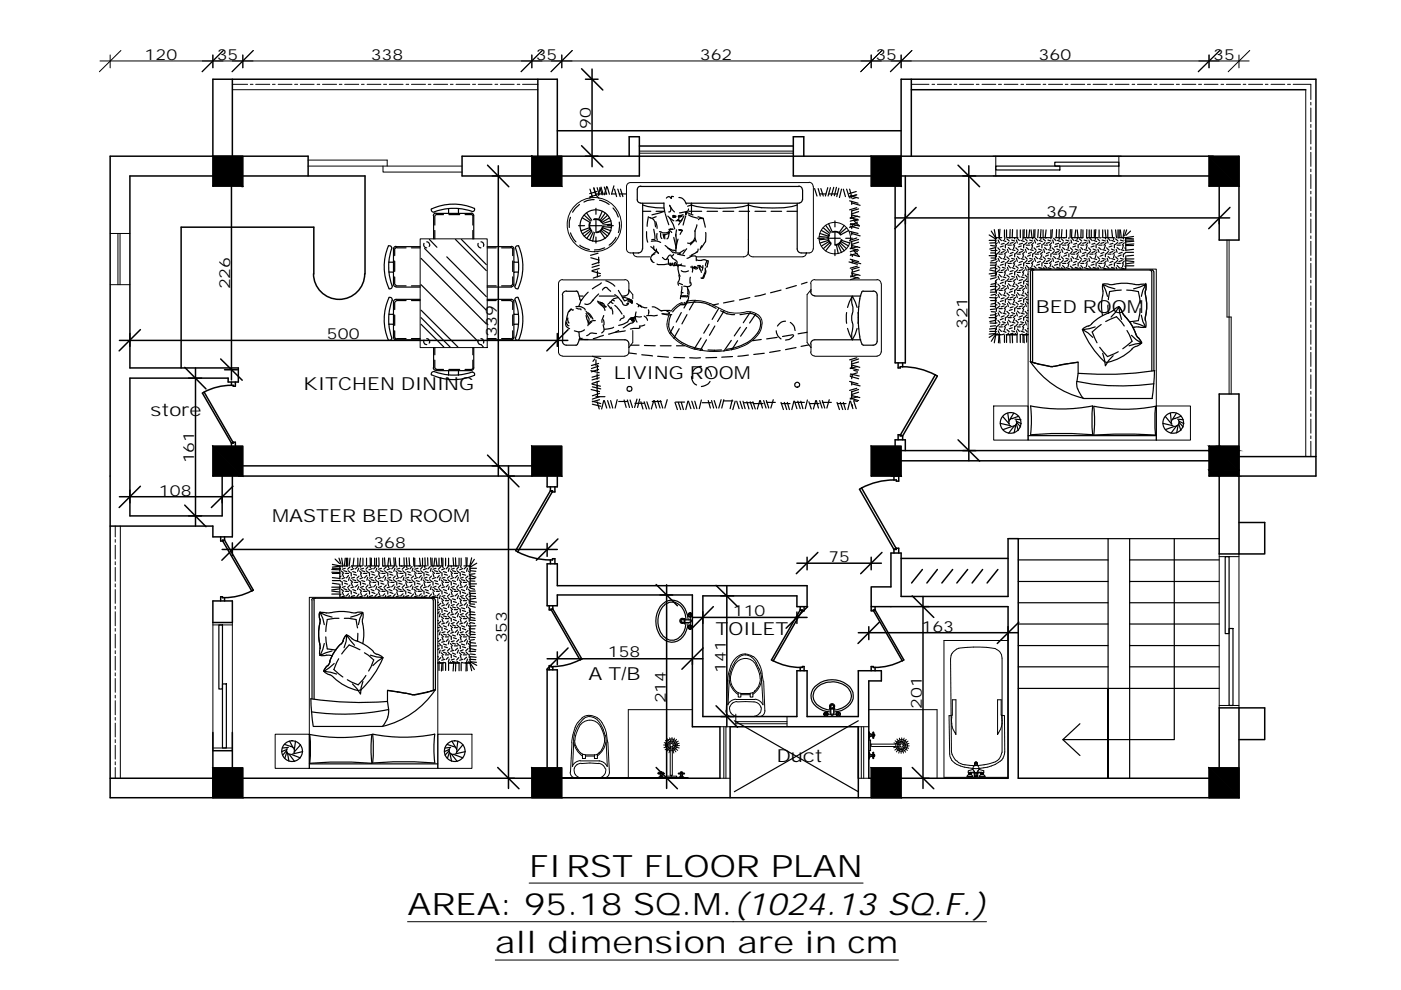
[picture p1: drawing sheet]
<svg xmlns="http://www.w3.org/2000/svg" width="297mm" height="210mm" viewBox="0 0 297 210" stroke-linecap="round" stroke-linejoin="round" font-family="sans-serif">
<defs><g id="words">
<g font-size="6.5">
<text x="112.2" y="185.9">FIRST FLOOR PLAN</text>
<text x="86.4" y="194">AREA: 95.18 SQ.M.(1024.13 SQ.F.)</text>
<text x="105" y="202.2">all dimension are in cm</text>
</g>
<g font-size="3.8">
<text x="219.6" y="66.3">BED ROOM</text>
<text x="64.3" y="82.7">KITCHEN DINING</text>
<text x="130.2" y="80.4">LIVING ROOM</text>
<text x="31.9" y="88.3">store</text>
<text x="57.7" y="110.8">MASTER BED ROOM</text>
<text x="151.7" y="134.7">TOILET</text>
<text x="124.8" y="144.2">A T/B</text>
<text x="164.7" y="161.6">Duct</text>
</g>
<g font-size="3.2">
<text x="30.7" y="12.7">120</text>
<text x="46" y="12.7">35</text>
<text x="78.6" y="12.7">338</text>
<text x="113.6" y="12.7">35</text>
<text x="148.4" y="12.7">362</text>
<text x="185.6" y="12.7">35</text>
<text x="220.2" y="12.7">360</text>
<text x="257.2" y="12.7">35</text>
<text x="125.3" y="27.3" transform="rotate(-90 125.3 27.3)">90</text>
<text x="221.8" y="45.9">367</text>
<text x="48.8" y="61.4" transform="rotate(-90 48.8 61.4)">226</text>
<text x="69.3" y="71.9">500</text>
<text x="105.3" y="71.5" transform="rotate(-90 105.3 71.5)">339</text>
<text x="205.2" y="69.8" transform="rotate(-90 205.2 69.8)">321</text>
<text x="41.1" y="98.3" transform="rotate(-90 41.1 98.3)">161</text>
<text x="33.7" y="105.1">108</text>
<text x="79.2" y="116.2">368</text>
<text x="175.6" y="119.2">75</text>
<text x="155.4" y="130.6">110</text>
<text x="107.5" y="136.4" transform="rotate(-90 107.5 136.4)">353</text>
<text x="195.4" y="133.9">163</text>
<text x="128.9" y="139.4">158</text>
<text x="153.9" y="142.7" transform="rotate(-90 153.9 142.7)">141</text>
<text x="141.1" y="149.1" transform="rotate(-90 141.1 149.1)">214</text>
<text x="195.4" y="150.3" transform="rotate(-90 195.4 150.3)">201</text>
</g>
</g></defs>
<!-- layer: Wall -->
<g fill="none" stroke="#000" stroke-width=".32">
<path d="M49.3 16.8v16.3M114 16.8v16.3M193.2 19h83.6M193.2 16.8v16.3M45.1 37.3h-17.6v40.7h23v3h-2.1v-.8h-20.9v29.2h19.6v-8.5M45.1 33.1v-16.3h73.1v16.3h139M51.5 37.3h25.9v20.8M65.3 37.3v-4.2h-41.9v136h239.3v-19M112.8 33.1h-14.8v4.2h14.8M118.2 27.7h72.9M133.4 33.1v-4.1h2.2v8.3h-16.5M135.6 31h32.6"/>
<path d="M170.4 33.1v-4.1h-2.2v8.3h16.5M191.1 37.3h65.2M191.1 33.1v-16.3h87.9v84.1h-16.3M191.9 37.3v39.6h-2.1v-37.4M262.7 33.1v17.8h-4.2v-11.4M66.5 58a5.4 5.4 0 0 0 5.4 5.5 5.4 5.4 0 0 0 5.4-5.5M66.5 58.1v-9.9h-28.1v29.8M51.5 98.8h61.3M189.8 95.5v-2.2h2.1v2.2M191.1 95.5h66.1M191.1 97.7h66.1M258.5 83.5h4.2v33.9h-4.2z"/>
<path d="M262.7 96.8h16.3M49.3 100.9v12.9h-4.2v-2.3h-21.7M50.5 100.9h62.3M116 100.9v2.3h2.2v-2.3M191.1 118.4h22.6M215.9 114.2v50.8h40.4M216 114.2h-2.3v12.3h-22.6v-9.2h-2.2v7.1h-4.2v4.2h29v36.4h-22.6M262.7 110.8h5.4v6.6h-5.4M45.1 127.4h4.2v4.6h-4.2zM45.1 155.3v13.8M45.1 159.2h4.2M49.3 155.3v7.5"/>
<path d="M262.7 156.8h5.4v-6.7h-9.6v12.7M23.4 165h21.7M51.5 165h61.3M116 162.8v-20.8h2.2v20.8M145.9 165h-26.8h33.5v-10.9h-5.8v-28h-28.6v2.3h-2.2v-8.9h2.2v4.7h52.9v4.4h-2.1v-2.3h-20v25.6h20v-9.7h2.1v9.7h10.9v-9.7h4.9v2.2h-2.7v20.6h.5M154.8 169.1v-15h27.2v15"/>
</g>
<g fill="#000" stroke="#000" stroke-width=".21">
<path d="M45.1 33.1l6.4 6.4v-6.4zM45.1 33.1l6.4 6.4h-6.4z"/>
<path d="M112.8 33.1l6.3 6.4v-6.4zM112.8 33.1l6.3 6.4h-6.3z"/>
<path d="M184.7 33.1l6.4 6.4v-6.4zM184.7 33.1l6.4 6.4h-6.4z"/>
<path d="M256.3 33.1l6.4 6.4v-6.4zM256.3 33.1l6.4 6.4h-6.4z"/>
<path d="M45.1 94.6l6.4 6.3v-6.3zM45.1 94.6l6.4 6.3h-6.4z"/>
<path d="M112.8 94.6l6.3 6.3v-6.3zM112.8 94.6l6.3 6.3h-6.3z"/>
<path d="M184.7 94.6l6.4 6.3v-6.3zM184.7 94.6l6.4 6.3h-6.4z"/>
<path d="M256.3 94.6l2.2 .9v-.9zM256.3 94.6l2.2 .9h-2.2z"/>
<path d="M256.3 95.5l2.2 4.2v-4.2zM256.3 95.5l2.2 4.2h-2.2z"/>
<path d="M256.3 99.7l2.2 1.2v-1.2zM256.3 99.7l2.2 1.2h-2.2z"/>
<path d="M258.5 94.6l4.2 .9v-.9zM258.5 94.6l4.2 .9h-4.2z"/>
<path d="M258.5 95.5l4.2 4.2v-4.2zM258.5 95.5l4.2 4.2h-4.2z"/>
<path d="M258.5 99.7l4.2 1.2v-1.2zM258.5 99.7l4.2 1.2h-4.2z"/>
<path d="M45.1 162.8l6.4 6.3v-6.3zM45.1 162.8l6.4 6.3h-6.4z"/>
<path d="M112.8 162.8l6.3 6.3v-6.3zM112.8 162.8l6.3 6.3h-6.3z"/>
<path d="M184.7 162.8l6.4 6.3v-6.3zM184.7 162.8l6.4 6.3h-6.4z"/>
<path d="M256.3 162.8l6.4 6.3v-6.3zM256.3 162.8l6.4 6.3h-6.4z"/>
</g>
<!-- layer: SANITARY -->
<g fill="none" stroke="#000" stroke-width=".21">
<path d="M140.7 158h1.1M140.8 157.5l1.1 .3M141.1 157l.9 .6M141.5 156.6l.7 1M141.8 158.2l-1 .3M141.9 158.3l-.9 .7M142 156.4l.3 1.1M142 158.5l-.7 .9M142.1 158.6l-.1 .2M142.1 158.2v.4M142.1 159.2v5.1M142.2 158.5l-.4 1.1"/>
<path d="M142.5 156.4v1.1M142.5 158.6v.2M142.5 158.6l.4 1.1M142.5 159.2v5.1M142.6 158.2l-.1 .5M142.7 158.5l.6 .9M142.8 158.4l.9 .7M142.9 158.1h1.2M142.9 158.3l1.1 .3M143 156.5l-.4 1M143.4 156.8l-.6 .8M143.8 157.1l-.9 .7"/>
<path d="M144 157.6l-1.1 .4M146.8 150.5h-13.6v14.5M184.2 159.4l.1 .1-.1 1.5zM184.2 155.1l.1 .1-.1 1.5zM184.2 156.9h.4v2.3h-.4zM184.2 150.5h14.5v14.5M184.3 159.5l.1 .3 .4 .2M184.3 155.3l.1 .2 .4 .2M184.5 155.6v.6M184.5 159.9v.5M184.6 158h.1M184.8 155.7v.4l-.3 .1-.2 .2"/>
<path d="M184.8 160v.4M184.8 160h.1M184.8 156.1h.1M184.8 155.7h.1M184.8 158.3h5.2M184.9 160h.5M184.9 156.1l.3 .1 .2-.1M184.9 155.7h.5v.4M184.9 155.7v.4M184.9 160v.4M185.1 155.5v.1M185.1 156.1v.2"/>
<path d="M185.1 159.7v.2M185.2 155.5v.1M185.2 156.1v.2M185.2 159.7v.2M185.4 155.6v.4M185.4 160v.4zM185.4 155.8v.1M185.5 155.9l-.1 .1M189.5 157.5l1.1 .3M189.8 157.1l.9 .6M190 157.8h-5.2l-.2 .2 .2 .2M190.2 156.7l.6 .9"/>
<path d="M190.3 157.8h.2M190.4 158.2h-.1M190.5 158.2l.4 .1M190.5 158.2l-1 .3M190.6 158.3l-.9 .7M190.7 156.5l.3 1.1M190.7 158.5l-.7 .9M190.9 158.6l-.4 1.1M190.9 157.7l-.4 .1M191.1 158.7v1M191.2 158.7l.4 1M191.2 156.4v1.1"/>
<path d="M191.4 158.6l.6 .9M191.5 158.5l.9 .6M191.6 158.3l1 .4M191.6 158.2h1.2M191.7 156.5l-.4 1.1M192.1 156.8l-.6 .9M192.5 157.1l-.9 .7M192.7 157.6l-1.1 .4M139.4 164.9l.2-.1 1.4 .1zM139.6 163.9v.2h.1v-.2M139.6 163.9h.1M139.7 163.9h.1"/>
<path d="M139.7 163.9h.2M139.7 164.1h.2M139.9 164.6h.5M140 163.7h.4M140 164.3v-.6h.4v.6M140 164.4h.4l.3 .4M140 164.4l-.1 .3-.3 .1M140 164.3h.4M140 164.3v.1M140.1 163.7h.1M140.2 163.7h.1M140.4 164.3v.1"/>
<path d="M140.4 163.9h.2v.2l.3-.1-.3-.1M140.4 164.1h.2M140.6 163.9h.1M141.2 164.6h2.3v.4h-2.3zM142.1 164.3l.2 .2 .2-.2M142.4 164.6h.1M143.7 164.9l.2-.1 1.4 .1zM144.1 163.9h.1M144.1 164.1h.1M144.2 164.6h.6M144.3 163.7v.6M144.3 163.7h.4z"/>
<path d="M144.3 164.4l-.1 .3-.3 .1M144.3 164.4h.4M144.3 164.3h.4M144.3 164.3v.1M144.6 163.9h.1M144.7 163.7v.6M144.7 164.4l.3 .4M144.7 164.3v.1M144.8 164.1l.3-.2v.2h-.2M144.8 163.9h.1M184.8 160.4l-.5 .3M184.8 160.4h.1"/>
<path d="M184.9 160.4h.5M185.1 160.4v.2h.2l-.1 .3-.1-.3M185.2 160.4v.2"/>
<circle cx="142.3" cy="157.9" r="1.24"/>
<circle cx="142.4" cy="158" r=".86"/>
<circle cx="142.4" cy="158" r=".35"/>
<circle cx="185.2" cy="155.9" r=".14"/>
<circle cx="185.2" cy="156.4" r=".14"/>
<circle cx="185.2" cy="155.4" r=".14"/>
<circle cx="185.2" cy="159.6" r=".16"/>
<circle cx="191.1" cy="158.1" r=".86"/>
<circle cx="191.2" cy="158.1" r="1.24"/>
<circle cx="191.2" cy="158.1" r=".35"/>
<circle cx="140.2" cy="164" r=".12"/>
<circle cx="143.9" cy="164" r=".12"/>
<circle cx="144.5" cy="164" r=".12"/>
<circle cx="185.2" cy="160.2" r=".14"/>
</g>
<!-- layer: Stair -->
<g fill="none" stroke="#000" stroke-width=".25">
<path d="M215.9 118.7h19M215.9 114.2h42.6M234.9 114.2v50.8v-19M239.5 118.7h19M239.5 114.2v50.8M215.9 136.9h19M215.9 132.3h19M215.9 127.8h19M215.9 123.3h19M239.5 136.9h19M239.5 132.3h19M239.5 127.8h19"/>
<path d="M239.5 123.3h19M215.9 146h42.6M215.9 141.4h19M239.5 141.4h19"/>
</g>
<!-- layer: LEAF -->
<path d="M211.1 35.2h13.6v.8h-13.6zM223.6 34.4h13.6v.8h-13.6zM259.8 118h.8v16.3h-.8zM46.4 132.5h.8v13.6h-.8zM260.6 133.3h.8v16.3h-.8zM47.2 145h.8v13.6h-.8z" fill="none" stroke="#000" stroke-width=".25"/>
<!-- layer: 0 -->
<g fill="none" stroke="#000" stroke-width=".21">
<path d="M25.6 10.7l-4.5 4.5M47.4 10.7l-4.6 4.5M53.7 10.7l-4.5 4.5M115 10.7l-4.5 4.5M121.3 10.7l-4.5 4.5M187 10.7l-4.5 4.5M193.3 10.7l-4.5 4.5M258.6 10.7l-4.6 4.5M265 10.7l-4.6 4.5M65.3 33.9h16.8v1.3M65.3 35.2h32.7M81.2 35.2v1.3h16.8"/>
<path d="M171.5 38.6a.86 .86 0 0 1 .9 .9M171.6 38.7h-38.1l-.4 .2-.3 .6v13.3a.86 .86 0 0 0 .9 .8M172.5 39.5v13.3M210.6 37.3h27.1M210.6 33.1h27.1M211.1 33.1v4.2M237.2 33.1v4.2M89.1 50.6h14.2v23.1h-14.2zM119.3 59.3a.86 .86 0 0 0-.9 .8v14.5a.86 .86 0 0 0 .9 .9M119.3 59.3h13.2M132.5 59.3a.86 .86 0 0 1 .8 .8v1.4M133.7 53.6h.7"/>
<path d="M134.3 53.7a.67 .67 0 0 0 .7 .7M135 54.5h2.8M158.6 53.4a1.05 1.05 0 0 0 1.1 1.1M158.7 53.4a1.05 1.05 0 0 1-1.1 1.1h-10M159.7 54.5h10.6M170.9 53.7a.67 .67 0 0 1-.6 .7M170.9 53.6h.7M172.4 52.8a.86 .86 0 0 1-.9 .8M172.7 59.3a.86 .86 0 0 0-.8 .8M172.8 59.3h13.2M185.9 59.3a.86 .86 0 0 1 .9 .8M218 57.1h27.2v36.2h-27.2z"/>
<path d="M119.3 75.5h13.2M133.3 73.6v1a.86 .86 0 0 1-.8 .9M133.3 61.4l.9 1.1v.8M134.2 70.1v2.5l-.9 1.1M141.9 66.7a4.2 4.2 0 0 0 1.6 5.5l.8 .6M144.1 64.3l-1.2 .9-.6 .7M144.4 72.8l1.5 .8 1.5 .5M147.4 74l1.7 .4 2.4 .1 2.3-.1 1.7-.4M147.5 63.7l1.6 .2 1.5 .5M147.5 63.7l-1.7 .1M150.6 64.3l.5 .3a9.1 9.1 0 0 0 6.1 1.7l1.2-.2M158.4 66.1l1.5 .2 .8 .5"/>
<path d="M158.6 72.8l-1.5 .8-1.6 .5M160.7 66.8a2.13 2.13 0 0 1 .9 1.9M161.5 68.7a5.1 5.1 0 0 1-2.9 4.1M171.9 74.6a.86 .86 0 0 0 .8 .9M171.9 60.2v1.2l-.8 1.1v10.1l.8 1.1M171.9 73.6v1M172.8 75.5h13.2M186.8 74.6a.86 .86 0 0 1-.9 .9M186.9 60.2v14.4M210.7 86.1h7.3v7.2h-7.3zM245.2 86.1h7.2v7.2h-7.2zM258.5 117.4v32.7"/>
<path d="M258.5 118h4.2M262.7 117.4v32.7M45.1 132v27.2M45.1 132.5h4.2M49.3 132v27.2M65.6 126.7h27.2v36.2h-27.2zM156.4 139.2l-.9 .9M156.8 139.3l-1.1 1.2M156.8 139.3a2.36 2.36 0 0 1 3.5 1.2l.6 1.2M158 138.7l.9 .1 .7 .4M158 138.7h-.7l-.9 .5M159.6 139.2l.8 .7 .7 1.2"/>
<path d="M200.1 135.8h13.6v29h-13.6zM202.2 138.1l.3-.2a3.2 3.2 0 0 1 2.5-.6l2.8-.1a6.1 6.1 0 0 1 3.8 .7l.7 .9 .2 .7v20l-.3 .7a2.92 2.92 0 0 1-2.5 1.8 10.3 10.3 0 0 1-6.5-.3l-.9-.9-.6-1.4-.2-19.7a2.03 2.03 0 0 1 .7-1.6zM45.1 158.6h4.2M58.3 155.7h7.3v7.2h-7.3zM92.8 155.7h7.3v7.2h-7.3zM121.3 157.5l-.3 6.2M121.6 157.3a4.4 4.4 0 0 0 1.9 3M121.7 157.1l-.3 5.4M121.8 156.9l.3 1.2M122.1 158.1l1 1.6M122.7 153.5a6.7 6.7 0 0 0-1.1 3.5M123.1 159.6l.4 .3"/>
<path d="M123.4 152.2a3.2 3.2 0 0 1 4.7 1.9l.4 1.3 .4 2.1M123.4 152.3a6.1 6.1 0 0 0-2.1 4.4l-.1 .8M123.5 159.9v.9h.6v-.7M123.5 159.9l.5 .1M123.8 152.4a2 2 0 0 1 2.5 0M123.8 152.4l-1 1.2M126.3 152.3l1 1.2M126.7 159.9v.9h-.7v-.7l.6-.1M127 159.7h.1M127.3 154.1a2.62 2.62 0 0 0-2.7-1.4 2.62 2.62 0 0 0-2.2 2.1l-.5 2.1M127.3 154l.8 2M127.4 153.6l.5 1.1"/>
<path d="M127.6 159l-.6 .7-.5 .2M127.9 154.7l.4 1.2M128.1 156a3.6 3.6 0 0 1-.5 2.9M128.4 155.9l.1 1.1M128.5 157.3a4.4 4.4 0 0 1-1.9 3M128.5 157.1l.3 5.4M128.9 157.5l.3 6.2M153.9 150.7a1.17 1.17 0 0 0 1.2 1.2h5.9M154.6 144.2a4.4 4.4 0 0 0 1.9 3M154.6 144l-.2 5.5M154.7 149.8a1.62 1.62 0 0 0 1.4 2M154.9 143.9l.2 1.1"/>
<path d="M155 141.1l-.7 2.9-.3 6.7M155.1 145l1 1.6M155.6 140.1l-.6 1M155.8 141a2.61 2.61 0 0 1 2.7-1.4 2.61 2.61 0 0 1 2.1 2.2l.5 1.1M155.8 141a6.7 6.7 0 0 0-.9 2.9M155.8 140.5a6.8 6.8 0 0 0-1.2 3.4M156 148.3a2.06 2.06 0 0 0-1.7 1.1M156.1 148.3h4M156.1 146.6l1 .4M156.2 148.8l-.9 .3-.5 .7M156.3 148.8h1.7a3.2 3.2 0 0 1 2.9 .5 1.42 1.42 0 0 1 .2 1.9M156.5 146.9v.9h.6v-.8h2v.8h.5v-.9"/>
<path d="M157.1 147.3h2M160 146.7h.1M160 146.6l-1 .4M160.1 148.2a2 2 0 0 1 1.6 1.2M160.6 145.9l-.6 .7M160.9 141.6l.4 1.2M161 142.9l.1 1M161.1 141.1l.5 1.6M161.1 151.2a1.56 1.56 0 0 1-1.2 .7M161.2 143.9l-.1 .8-.5 1.2M161.3 142.8l.2 1.1M161.5 144l.3 5.5"/>
<path d="M161.5 144.2a4.4 4.4 0 0 1-1.9 3M161.6 142.7l.2 1.7M161.9 144.4l.3 6.3M162.2 150.7a1.17 1.17 0 0 1-1.2 1.2M201.9 148.4h.8v7.3a5.1 5.1 0 0 1-.9-4.1h.1zM212.4 151.7h.6v8.2a2.84 2.84 0 0 1-2 2.2 9.5 9.5 0 0 1-8.5-.3 2.33 2.33 0 0 1-1.2-1.9l-.1-8.2h.5M212.5 152.8l-.1-1.2h-.1v-3.2h-.8v7.3a5.1 5.1 0 0 0 1-2.3M258.5 149.6h4.2M120.9 163.7a1.17 1.17 0 0 0 1.2 1.2M122.1 165h6M123 161.3a2.06 2.06 0 0 0-1.7 1.2M123 161.3h4.1"/>
<path d="M123.2 161.8a1.55 1.55 0 0 0-1.5 1.5 1.55 1.55 0 0 0 1.4 1.6M123.2 161.9l1.9-.1 1.8 .1M124.1 160.1h2M124.1 160.3h1.9M126.8 161.8a1.62 1.62 0 0 1 1.5 1.2M127 161.3a2 2 0 0 1 1.7 1.2M128.1 164.2a1.56 1.56 0 0 1-1.2 .7M128.4 163v.6l-.2 .6M129.2 163.7a1.17 1.17 0 0 1-1.2 1.2M205 164.6h1.2v.1h-1.2zM205 164.6l.3-.4h.6l.3 .4M205.3 163.9v.2"/>
<path d="M205.4 163.9h.1M205.4 163.9v.2M205.4 163.9h.5v.3M205.4 164.1h.1M205.5 163.9h-.1M205.5 163.9v.2M205.6 164.1h.1M205.6 163.9h.1M205.7 163.9v.2M205.8 163.9h.1M205.9 163.9h.1M205.9 164.1l-.5 .1"/>
<path d="M205.9 164.1h-.1M205.9 163.9v.2M205.9 163.9l.2-.2 .5 .2M206.3 163.1l-1 .3v.5h1.3M206.4 162.5a.71 .71 0 0 1 1.1 0 .71 .71 0 0 1-.3 1.1v.2h-.5l-.1-.1a.96 .96 0 0 1-.2-1.2zM206.5 163.4l.1 .5M206.6 163.9v.8h.1v-.3M206.7 161.9v-.1a.27 .27 0 0 1 .3-.2 .27 .27 0 0 1 .2 .3M206.7 161.9l.1-.2h.3l.1 .2M206.7 162.3l.1-.4h.3l.1 .4M206.7 163.8v.1M206.7 163.9v.7h.4"/>
<path d="M206.7 163.9h.5M206.7 161.9l-.1 .4M206.7 163.9v.7M206.7 164.6h.4M207.1 163.9v.7M207.2 161.9v.4v-.5a.32 .32 0 0 0-.3-.3 .32 .32 0 0 0-.3 .3v.5M207.2 163.8v.1M207.2 163.9l-.1 .7M207.2 163.9l.3-.2 .4 .2M207.4 163.4l-.2 .5h.1v.8h-.2v-.3M207.6 163.1l1 .3v.5h-1.3M207.6 164.6h1.2"/>
<path d="M207.9 164.2h.6l.3 .5h-1.2zM207.9 163.9v.2M208 163.9v.3M208 163.9h.1M208 164.1h.1M208 164.1h.5M208.1 163.9h-.1M208.1 163.9v.2M208.2 164.1h.1M208.2 163.9h.1M208.3 163.9v.2M208.4 163.9h.1"/>
<path d="M208.5 163.9v.3M208.5 163.9h.1M208.5 164.1h-.1M208.5 163.9v.2"/>
<circle cx="126" cy="47.6" r="5.7"/>
<circle cx="177" cy="50.5" r="3.3"/>
</g>
<g fill="none" stroke="#000" stroke-width=".32">
<path d="M123.3 14.6l4.5 4.5M46.8 35l4.6 4.6M103.4 35l4.5 4.6M123.3 30.9l4.5 4.5M203.1 35l4.6 4.6M194.2 44l-4.5 4.5M260.8 44l-4.5 4.5M29.8 69.9l-4.5 4.5M39.2 77.9l4.5 4.6M46.8 76.1l4.6 4.5M120.4 69.9l-4.5 4.5M190.4 76.9v1.1h.5v-.2h.5v-.9"/>
<path d="M191.4 77.8a14.8 14.8 0 0 1 6.9 1.7M49 81.7a12.4 12.4 0 0 0-5.7 1.4M49.1 94.6v-.6l.3-.2-6.1-10.6-.4 .1 6.2 10.7 .8-.2v.8M49.1 81v.7h.4v.2h.4v-.9M103.4 96.5l4.5 4.6M105.5 98.7l4.5 4.5M190.4 93.3v-1.1h.5v.2h.5l7.3-12.7-.4-.2-7.4 12.7 .5 .2v.9M203.1 93.3l4.6 4.5M29.8 103.1l-4.5 4.5M39.2 107.1l4.5 4.6M46.8 113.8v.9l.8-.2 6.1 10.6-.3 .2M47.6 113.8v.7l-.4 .2 6.2 10.6"/>
<path d="M49.4 103.1l-4.6 4.5M51.5 114.3l-4.5 4.5M109.7 117a14.8 14.8 0 0 0 6.9 1.7M116.7 103.2v.8l.4 .3-7.3 12.7-.5-.3 7.4-12.7h.4v.3h.6v-1.1M116.7 119.5v-.8h.4v-.2h.6v1M118.3 114.3l-4.6 4.5M173.4 117.1l-4.6 4.5M182.7 103.5l7.3 12.7-.5 .3v.8M182.7 103.5l-.5 .2 7.3 12.8h.5v-.3h.5v1.1M187 117.1l-4.5 4.5M189.5 100.9v.9M189.5 101.8a14.8 14.8 0 0 0-6.9 1.7"/>
<path d="M190.5 100.9v1.1h-.5v-.2h-.5M47.6 126.7l-.8-.2v.9M47.6 126.7v.7M53.4 125.3a12.4 12.4 0 0 1-5.8 1.4M116.4 128.4v.9l.8-.2 6.2 10.6-.4 .2-6.1-10.6 .3-.2v-.7M120.4 137.4l-4.5 4.5M123 139.9a12.4 12.4 0 0 1-5.8 1.4M139.1 123.9l4.5 4.5M149.1 137.4l-4.5 4.5M151.2 128.6l-4.5 4.6M151.8 124.1l4.6 4.5M169.7 128.6v.7l.3 .2-6.1 10.6-.3-.2 6.1-10.6 .8 .2v-.9"/>
<path d="M171.2 128.6l-4.5 4.6M184.7 128.6v.9l.8-.2 6.1 10.6-.3 .2M185.5 128.6v.7l-.3 .2 6.1 10.6M186.4 131.9l-4.5 4.5M193.4 126.3l4.6 4.6M216 131.9l-4.6 4.5M116.4 142v-.9h.4v.3h.4v.6M151.8 149.6l4.6 4.6M163.9 140.1a12.4 12.4 0 0 0 5.8 1.4M169.7 141.5l.8-.2v.9M169.7 141.5v.7M185.5 141.5l-.8-.2v.9"/>
<path d="M185.5 141.5v.7M191.3 140.1a12.4 12.4 0 0 1-5.8 1.4M105.5 162.7l4.5 4.5M139.1 162.7l4.5 4.5M193.4 162.7l4.6 4.5"/>
</g>
<!-- layer: SHORE -->
<path d="M86.4 195.4h122.8M112.2 187.2h70.8M105 203.6h85.5" fill="none" stroke="#000" stroke-width=".21"/>
<!-- layer: Elevation 3_C -->
<path d="M188.9 100.9h2.2M195.6 120.7l-2.3 2.9M198.7 120.7l-2.2 2.9M202 120.7l-2.3 2.9M205.2 120.7l-2.3 2.9M208.3 120.7l-2.2 2.9M211.6 120.7l-2.3 2.9" fill="none" stroke="#000" stroke-width=".32"/>
<!-- layer: Wall -->
<g fill="none" stroke="#000" stroke-width=".21">
<path d="M49.3 17.9h3.2M49.3 19h64.7M53.1 17.9h.5M54.2 17.9h3M57.8 17.9h.5M59 17.9h2.9M62.5 17.9h.6M63.7 17.9h2.9M67.2 17.9h.6M68.4 17.9h3M71.9 17.9h.6M73.1 17.9h3"/>
<path d="M76.6 17.9h.6M77.8 17.9h3M81.3 17.9h.7M82.5 17.9h3M86.1 17.9h.6M87.2 17.9h3M90.8 17.9h.6M91.9 17.9h3M95.5 17.9h.6M96.7 17.9h2.9M100.2 17.9h.6M101.4 17.9h2.9"/>
<path d="M105 17.9h.5M106.1 17.9h2.9M109.7 17.9h.5M110.8 17.9h3.2M193.2 17.9h3.8M197.6 17.9h.6M198.7 17.9h3M202.3 17.9h.6M203.4 17.9h3M207 17.9h.6M208.2 17.9h2.9M211.7 17.9h.6"/>
<path d="M212.9 17.9h2.9M216.5 17.9h.5M217.6 17.9h3M221.2 17.9h.5M222.3 17.9h3M225.9 17.9h.5M227.1 17.9h2.9M230.6 17.9h.6M231.8 17.9h2.9M235.3 17.9h.6M236.5 17.9h2.9M240 17.9h.6"/>
<path d="M241.2 17.9h2.9M244.7 17.9h.6M245.9 17.9h2.9M249.4 17.9h.6M250.6 17.9h2.9M254.1 17.9h.6M255.3 17.9h2.9M258.9 17.9h.5M260 17.9h3M263.6 17.9h.5M264.7 17.9h3M268.3 17.9h.5"/>
<path d="M269.5 17.9h2.9M273 17.9h.6M274.2 17.9h3.7v3.2M276.8 19v77.8M277.9 21.7v.6M277.9 22.9v2.9M277.9 26.4v.6M277.9 27.6v2.9M277.9 31.2v.5M277.9 32.3v3M277.9 35.8v.6M277.9 37v3"/>
<path d="M277.9 40.5v.6M277.9 41.8v2.9M277.9 45.2v.7M277.9 46.5v2.9M277.9 50v.6M277.9 51.2v2.9M277.9 54.7v.6M277.9 55.9v2.9M277.9 59.4v.6M277.9 60.6v2.9M277.9 64.1v.6M277.9 65.3v2.9"/>
<path d="M277.9 68.9v.5M277.9 70v3M277.9 73.6v.5M277.9 74.7v3M277.9 78.3v.5M277.9 79.5v2.9M277.9 83v.6M277.9 84.2v2.9M277.9 87.7v.6M277.9 88.9v3M277.9 92.4v.6M277.9 93.6v3.2"/>
<path d="M24.4 111.5v2.3M24.4 114.4v.6M24.4 115.6v2.9M24.4 119.1v.6M25.5 111.5v53.5M24.4 120.3v2.9M24.4 123.8v.6M24.4 125v2.9M24.4 128.6v.5M24.4 129.7v3M24.4 133.3v.5M24.4 134.5v2.9"/>
<path d="M24.4 138v.6M24.4 139.2v2.9M24.4 142.7v.6M24.4 143.9v2.9M24.4 147.4v.6M24.4 148.6v2.9M24.4 152.1v.6M24.4 153.3v2.9M24.4 156.8v.7M24.4 158v2.9M24.4 161.5v.7M24.4 162.7v2.3"/>
</g>
<!-- layer: FURHATCH -->
<g fill="none" stroke="#000" stroke-width=".25">
<path d="M125.9 39.8l.5 1.5M125.9 39.9l.5 1.5M126.6 39.8l.4 1.5M127.2 39.8l.5 1.5M127.2 39.9l-.3 1.5M127.4 39.7l.5 1.5M128.1 39.7l.5 1.5M128.6 39.5l-.5 1.8M128.8 39.7l.4 1.5M130.2 39.4l-.5 1.8M135.8 39.5h33.7M135.9 39.5l-.6 .2-.2 .5"/>
<path d="M169.3 39.5l.6 .2 .2 .5M172.7 40l.5 1.6M173.5 40l.4 1.6M174 40l.5 1.6M175.5 39.8l-.5 1.8M176.1 39.8l-.5 1.8M176.8 39.7l-.5 1.8M177.3 39.7l-.4 1.8M177.8 39.9l-.4 1.8M82.3 52.2h.5l.2 .4M82.4 52.1a11.3 11.3 0 0 0 .1 9.1l.5-.1 .2-.5M82.5 57.7h.9v2.6"/>
<path d="M83.1 52.6a11.8 11.8 0 0 0 0 8M83.4 55.6v2.1M83.7 58.7v1.5l.3 .4h2.1M83.7 55.3v2.3M84 52.2l-.5 .3-.1 .3v2.8h-.9M84 52.3h5.1M86.1 52.5h-2.1l-.3 .1v1.6M87.2 52.5h1.9M89.3 54.8l13.8 13.9M89.9 51.6a.67 .67 0 0 0 .6 .9M90 52.7l13.1 13.1M90.5 51.3h.2a.63 .63 0 0 1 .3 .9"/>
<path d="M91 50.8l1.6 1.6M91.5 44.3l.1 .5 .5 .2M91.9 45.8v4.8M92.2 48.9v1.7M92.4 45.2l-.5 .3v.2M94 45.5h-1.3a.45 .45 0 0 0-.5 .5v1.7M94.7 54.5l8.4 8.4M95.1 44.3v.9h-2.7M95.1 45.2h2.1M95.2 45.5h2.3M96.6 50.8l6.5 6.6M97.2 44.3v.9h2.7"/>
<path d="M97.8 50.8l5.3 5.3M98.6 45.5h1.5l.2 .2v2M99.9 45.2l.5 .3v.2v4.9M100.3 48.9v1.7M100.6 44.2a11.1 11.1 0 0 0-9.1 .1M100.6 44.2v.3l-.3 .3a12.4 12.4 0 0 0-8.2 .1M101.4 51.6a.67 .67 0 0 0 .6 .9M102 51.3h.1a.65 .65 0 0 1 .4 .9M103.3 52.3h5.1M103.3 52.5h1.9M106.3 52.5h2.1l.2 .1 .1 1.6M108.4 52.2l.5 .3 .1 .3v2.8h.9"/>
<path d="M108.7 58.7v1.6l-.2 .2-.2 .1h-2M108.7 55.3v2.3M109 55.6v2.1M109.9 57.7h-.9v2.6M109.9 52.1a11.3 11.3 0 0 1-.1 9.1l-.5-.1-.1-.5M110 52.2l-.3-.1-.4 .3a12.4 12.4 0 0 1-.1 8.2M121 46.1l-.3 .8v1.3M121 49.4l.7 1.4 .4 .5M122.7 47.9h1.2M122.9 43.3l-.9 .9-.6 .8M122.9 52l1.1 .6 1 .3M123.5 46.2l1.6 1a1.55 1.55 0 0 0 .3 1.8"/>
<path d="M123.9 45.6l1.4 1.3M124.4 45.2l1.1 1.5M125 48.3l-1.8 .6M125.1 47.9h2.5M125.1 48.6l-1.6 1M125.1 40.1l.5 1.6M125.1 47.2a1.42 1.42 0 0 0 .4 1.7M125.3 48.9l-1.4 1.2M125.3 54.6l1.7 .6M125.5 49.1l-1.1 1.5M125.5 41.5l-.5 .5M125.5 57.5l1.8 .5"/>
<path d="M125.8 49.2l-.8 1.7M125.9 46.6a1.45 1.45 0 0 1 1.7 .6M126 42.3l-1.5 .2-.7 .3M126 46.5h.1M126 49.3l-.3 1.9M126.3 41.1h1.6M126.4 41.4l.6 .6M126.4 44.2v1.2M126.4 46.6v2.5M126.4 50.3v1.2M126.5 40.6l-1.5 .5M126.5 41.3l-1.5 .5"/>
<path d="M126.7 57.4v1.3M126.8 53.7l-1.6 .4M126.9 54.5v1.3M127 55.6l-1.5 .5M127 56.2l-1.5 .5M127 56.9l-1.5 .5M127.1 42.5l1.3 .4 .7 .4M127.2 49.1l1.1 1.5M127.3 58.5l-1.5 .5M127.4 48.9l1.4 1.2M127.5 60l-1.9 1.2M127.6 48.6l1.6 1"/>
<path d="M127.7 44.8l-.8 1.7M127.7 48.3l1.8 .6M127.8 48.2l-.1-.1a1.32 1.32 0 0 1-1.3 1.1M127.8 48.1a1.44 1.44 0 0 1-1.4 1.2M127.8 48l1.9 .2M128.2 52.5l-1.2 .4-1 .1M128.2 41.1h.4M128.3 45.2l-1.1 1.5M128.4 59.5l.9 .4 1.1 .8M128.8 47.9h1.2M128.8 45.6l-1.4 1.3M129.2 46.2l-1.6 1a1.36 1.36 0 0 0-1.8-.7"/>
<path d="M129.5 46.8l-1.8 .6M129.7 47.5l-1.9 .2M129.7 41.1h.9M130 44.1l.7 .9 .4 1M130.3 40.1l.4 1.6M130.6 50.3l-.9 1.2-.6 .5M131 40.1l.5 1.6M131.3 47.1l.1 .8-.3 1.4M131.3 41.1h1.4M131.6 40.1l.5 1.6M134.2 53.6h1.2M134.3 53.6v.2"/>
<path d="M135.1 40.2v2.2M135.1 42.4a.67 .67 0 0 0 .7 .6M135.8 43.1h5M136.2 52.8a.86 .86 0 0 1-.9 .8M136.3 43.5l2.8 .5 1.7 .1M136.3 44.8h1.7M136.3 43.1v9.7M137.1 49.1v1.5l.2 .7M137.5 45.9l-.3 2.1M137.6 46.1a1.43 1.43 0 0 1 1.3 1.6l.1 .4M137.9 46.1v.1M138 52.3l1.6 1.5"/>
<path d="M138.1 51.2l1.1-.1 .9 .3M138.1 55l.3 .5 .3 .2M138.2 50.8h.5l.2 .2M138.6 52.2v.5l.4 .5M138.6 48.6l.3 2M138.9 53.8l-.7 .3M139.1 47l.2 1.4M139.1 53.4a1.54 1.54 0 0 0-1.1 1.7l.3 .4M139.1 44.8h1.7M139.1 45.9l-.8 .4M139.2 52.8v.3l.4 .5M139.3 49.5l-.1 1 .2 .4"/>
<path d="M139.3 56l.3 .1 2.2-.1M139.8 49.1h.1a1.71 1.71 0 0 0 1.9 .1M140.1 49.4v.7l.2 .5M140.6 49.9l.2 .6M140.8 43v1l.2 1.2M140.8 44.8l-2.6 .8M140.9 49.7l.1 .9M141 52l1.7 1.6M141.1 45.4l.7 2.3M141.5 54.8l.2 .2a.92 .92 0 0 0 .6 1.3l-.1-.4v.3M141.6 45.8l1.3 1M141.6 52.6l.9 .5h.7"/>
<path d="M141.7 49.3l.1-.2a.27 .27 0 0 1 .1 .3 .27 .27 0 0 1-.3 .2l-.6 .2-.4-.1M141.8 44.9a.79 .79 0 0 0 .5-.6 .79 .79 0 0 0-.3-.8l1 1.4M141.8 49.5l-.1 1-.3 .1M141.8 56h.1M142 46.2l.7 1.4 .4 .9M142.1 54.1l-.6 .5a.56 .56 0 0 1-.5 .4 .56 .56 0 0 1-.6-.4M142.2 48.5l.4 .1a.55 .55 0 0 0-.8 .1l.6 .6M142.2 56h.1M142.2 54.1l.4 .7a1.17 1.17 0 0 1 1 1.1l-.2 .1M142.6 45.8h.7M142.6 56h.1M142.8 41.7l-.4-.1-.1 .5a.54 .54 0 0 0-.5-.4 .54 .54 0 0 0-.5 .3"/>
<path d="M142.8 53.4l1.5 .5M142.8 53.9l-.4 .4M142.9 50.3l.5 2.2M143.2 55.6l.2 .6h-.4v-.4l.1 .5a.29 .29 0 0 1-.4 0 .29 .29 0 0 1-.1-.3M143.3 49.7l.1 2.5M143.3 45.9l-.7 .1 .2 .1h.4v-.2M143.3 52.5v1M143.4 56.1l1.9 .3M143.4 48.7l-.2 1.4M143.6 53.9l1.5 .3M143.7 50.7l-.4 2M143.7 56.6h.1"/>
<path d="M143.7 56.2v.9l.5 1.5M143.9 45.8l.2 .1 .5-.1-.3 .2zM143.9 41.9a1.67 1.67 0 0 1 1.6 1.4M143.9 58.3a1.22 1.22 0 0 1-.2 1.5l.2 .7M144.1 46.8h-.8M144.4 57.4l.6 .2 1-.2M144.5 56l-.6 .3h-.5M144.6 48.8l-.7-.1 .7 .2-.4 .8M144.6 46.6l-.7 1.1M144.8 45.5l-.9 .3v.7l-.3 .1M145 45.8l-.6 .9-.4 .3M145.1 53l-1.1 .7"/>
<path d="M145.4 45.8l-.6 1.9M145.5 43.1h24M145.6 52.7l-.8 1.2M145.6 45.1l1.3 .5M145.7 44.9l-.3 .6-.1-.6M146 45.6l1.9 .7M146 44.3a.65 .65 0 0 1-.8 .6l-1.1 .2M146 44.8h2.8M146.3 54.3h1.1l.2 .2v.8M146.4 58.8l-.1 1.2M146.4 59.9a.62 .62 0 0 1 0 .6 .62 .62 0 0 1-.6 .3l-.8-.1M146.6 54.1v.2l-.9 .5"/>
<path d="M146.6 43.1v2.1M146.6 51.3l-.1 .4M146.7 56.4l.1 1.3M146.7 54.1v.2M147.2 56.5l.5 .2-1.3-.1M147.3 50.5a1.25 1.25 0 0 1-1.5 1M147.4 50.9l-1 1M147.4 48.9v1.6l.2 .8M147.7 55.1l1.1 .1M147.8 47.7l-.5 1.4M147.9 53.4l-1.4 .7M147.9 56.3h.5"/>
<path d="M148 52.8l-.1 .6-.3 .1M148 45.9l1.1 .4h-.1a.74 .74 0 0 0-.9 .3M148 56.4a.56 .56 0 0 1-.3 .7 .56 .56 0 0 1-.7-.3M148.4 57.1h.1M148.7 55.2a.81 .81 0 0 1 1.1 .2l-.2 .9M148.8 52.1l-.4 .8M149 56.8l-.6-.4-.1 .5 .4 .9M149 56.3l-.2 1.1M149.1 46.3l.4 1.9M149.2 58.7h.1M149.5 51.3l-.8 1.2M149.5 57.1h.1"/>
<path d="M149.6 49.3v2M149.6 57l-.1 .6-.5 1.4M149.7 57.4l-.4 1.3a.35 .35 0 0 1-.3 .3 .35 .35 0 0 1-.4-.1M149.8 55.2l.4 .1v.3l-.2 1h-.3M149.9 44.8h2.2M150 56h.1M153.3 44.8h2.3M156.7 44.8h2.2M158.7 43.1v10.3M160.1 44.8h2.3M163.5 44.8h2.2M166.9 44.8h2.1"/>
<path d="M169 43.1v9.7a.86 .86 0 0 0 .9 .8M169 43.5a21.4 21.4 0 0 1-10.3 0 26.9 26.9 0 0 1-12.2 0l-.7 .2M169.9 53.6h1.2M170.1 42.4a.67 .67 0 0 1-.7 .6M170.2 40.2v2.2M171 53.6v.2M171.1 59.9l-1.2 .3M173.3 50.5h1.4M173.7 50.1l1.9 .2M173.8 41.1h1.3M173.8 49.5l1.8 .6M174.2 48.9l1.6 .9a1.57 1.57 0 0 0 .3 1.9"/>
<path d="M174.5 48.3l1.4 1.2M175.1 47.8l1.1 1.5M175.6 50.6l-1.9 .2M175.6 51l-1.8 .5M175.7 47.5l.8 1.7M175.7 41.1h1.8M175.8 51.2l-1.6 1M175.9 49.8a1.2 1.2 0 0 0 .3 1.7M175.9 50.5h2.3M175.9 51.5l-1.4 1.2M176.2 51.7l-1.1 1.5M176.6 49.2a1.31 1.31 0 0 1 1.6 .6"/>
<path d="M177 46.8v1.3M177 49.2v2.6M177 52.9v1.3M177.3 52l.4 1.8M177.7 51.9l.7 1.7M177.9 51.7l1.1 1.5M178.1 51.5l1.4 1.2M178.3 51.2l1.6 1M178.4 50.8a1.35 1.35 0 0 1-1.4 1.1M178.4 51l1.8 .5M178.4 40.1l-.4 1.8M178.5 50.8a1.44 1.44 0 0 1-1.5 1.2"/>
<path d="M178.8 40.1l.4 1.6M179 47.8l-1.1 1.5M179.3 50.5h1.4M179.5 40.1l.5 1.6M179.5 48.3l-1.4 1.2M179.9 48.9l-1.6 .9a1.55 1.55 0 0 0-1.8-.7M180 55.5l1.8 .5M180.1 40.1l.5 1.6M180.1 42.6l1.8 .5M180.1 49.1l1.8 .4M180.2 42h.1M180.3 41.5l1.7 .5"/>
<path d="M180.3 52.6l1.7 .5M180.3 48l1.7 .4M180.3 46.1l1.7 .5M180.3 55l1.7 .5M180.3 47.4l1.9 .5M180.3 53.9l1.9 .5M180.3 58.5l1.9 .5M180.5 45.6l1.8 .4M180.5 52l1.8 .5M180.6 52v.7v-.7M180.6 41.6v.4M180.6 42.7v.6"/>
<path d="M180.6 44.7v.6M180.6 45.6v.7M180.6 48.1v.4M180.6 49.2v.6M180.6 51.2v.6M180.6 43l1.8 .5M180.6 49.5l1.8 .5M180.6 57.9l1.8 .5M180.7 57.9v.7v-.6M180.7 47.5v.4M180.7 54v.4M180.7 55.1v.6"/>
<path d="M180.7 57.1v.6M180.7 55.4l1.8 .5M181 53.1l1.2 1.3M181 46.7l1.2 1.2M181 53.1l.8 .2M181 46.6l.8 .2M181.5 40.6l-1.5 .5M181.5 41.9l-.7 .2M181.7 41.3l-1.7 .5M181.7 44l-1.6 .5M181.7 47.7l-1.6 .5M181.7 50.5l-1.6 .5"/>
<path d="M181.8 52.9l-1.5 .5M181.8 45.8l-1.5 .5M181.8 47.2l-1.5 .5M181.8 46.5l-1.5 .4M181.8 52.3l-1.5 .4M181.8 53.7l-1.5 .4M181.8 56.4l-1.5 .5M181.9 58.8l-1.6 .5M181.9 58.2l-1.6 .5M182 44.3l-1.5 .4M182 44.9l-1.5 .5M182 51.3l-1.5 .6"/>
<path d="M182 50.8l-1.5 .4M182.2 56.7l-1.6 .4M182.2 57.2l-1.6 .6M209.7 54.2h1.4M209.7 51h1.4M209.7 49.8l1.4 .8M209.9 57.2l1.2 .3M210 56.2h1.1M210 53.6h1.1M210 52l1.1 .2M210.1 54.7h1M210.1 53.1h1"/>
<path d="M210.2 49l.9 1.4M210.8 48.7l.3 1.7M211.1 52.7v2.3M211.1 56.2v2.2M211.1 59.5v2.3M211.1 58.9l-1.1 .3M211.1 58.5h-1M211.1 57.9l-1.4 .2M211.1 56.7l-1.1 .2M211.1 55.1l-1 .2M211.1 52.5l-1.2 .3M211.1 51.5h-1.2"/>
<path d="M211.1 58.7l.2 .1M211.1 54.9l.2 .1M211.1 51l.2 .1M211.1 56.9l.3 .1M211.1 53.1h.3M211.3 50.4v.2M211.3 53.8v.7M211.3 57.6v.7M211.3 59.8l-.2 .6M211.3 55.9l-.2 .7M211.3 52l-.2 .7M211.4 55.3l-.3 .4h-1.1"/>
<path d="M211.4 59.2l-.3 .4M211.4 51.5l-.3 .4M211.6 56.4l.4 .5M211.6 52.5l.4 .6M211.6 50.9l.3 .6M211.6 54.8l.3 .6M211.6 58.6l.3 .7M211.7 48.7l.1 1.7M211.8 58.2l.5 .5M211.8 54.4l.5 .4M211.8 50.5l.5 .5M211.8 57.8h.7"/>
<path d="M211.8 53.9h.7M211.9 57.2l-.5 .4M211.9 53.3l-.5 .5M212 48.6l-.1 1.7M212.4 50.4h-1.3v1.2M212.5 56.7l.7 .2M212.5 52.8l.7 .3M212.6 58.7l.7 .2M212.6 54.8l.7 .2M212.6 51l.7 .2M212.7 59.9l-.6 .2M212.7 56l-.6 .2"/>
<path d="M212.7 52.2l-.6 .2M212.9 59.3l-.6 .2M212.9 55.4l-.6 .3M212.9 51.6l-.6 .2M212.9 57.2l-.6 .2M212.9 53.3l-.6 .3M213 48.7v1.6M213.1 50.4l-.1 .4M213.2 51.9v.6M213.2 55.7v.7M213.2 59.6v.6M213.2 57.8l-.2 .7"/>
<path d="M213.2 54l-.2 .6M213.4 48.7v1.6M213.4 57.2l-.5 .6M213.4 53.4l-.5 .5M213.5 58.3l.5 .5M213.5 54.5l.5 .5M213.5 50.6l.5 .5M213.5 50.4h2.3M213.6 52.9l.2 .6M213.6 56.7l.2 .6M213.7 59.7h.7M213.7 55.9h.7"/>
<path d="M213.7 52h.7M213.8 56.3l.4 .5M213.8 52.5l.4 .4M213.9 59.1l-.5 .5M213.9 55.2l-.5 .5M213.9 51.4l-.5 .5M214.2 48.7l-.1 1.7M214.2 50.4l-.2 .1M214.5 58.6l.6 .2M214.5 54.8l.6 .2M214.5 50.9l.6 .2M214.6 56.7l.6 .3"/>
<path d="M214.6 52.9l.6 .2M214.6 57.9l-.6 .2M214.6 54.1l-.6 .2M214.7 48.7l-.1 1.7M214.8 57.4l-.6 .2M214.8 53.5l-.6 .3M214.8 59.1l-.6 .2M214.8 55.2l-.6 .3M214.8 51.4l-.6 .2M215.1 50.4v.2M215.1 53.8v.7M215.1 57.6v.7"/>
<path d="M215.1 59.8l-.2 .6M215.1 55.9l-.2 .7M215.1 52l-.2 .7M215.3 59.2l-.5 .5M215.3 55.3l-.5 .6M215.3 51.5l-.5 .5M215.4 56.4l.5 .5M215.4 52.5l.5 .6M215.5 50.9l.2 .6M215.5 54.8l.2 .6M215.5 58.6l.2 .7M215.6 48.7v1.7"/>
<path d="M215.7 58.2l.4 .5M215.7 54.4l.4 .4M215.7 50.5l.4 .5M215.7 57.8h.6M215.7 53.9h.6M215.8 57.2l-.5 .4M215.8 53.3l-.5 .5M216.3 48.7v1.7M216.4 56.7l.6 .2M216.4 52.8l.6 .3M216.5 58.7l.7 .2M216.5 54.8l.7 .2"/>
<path d="M216.5 51l.7 .2M216.5 59.9l-.6 .2M216.5 56l-.6 .2M216.5 52.2l-.6 .2M216.8 59.3l-.7 .2M216.8 55.4l-.7 .3M216.8 51.6l-.7 .2M216.8 57.2l-.7 .2M216.8 53.3l-.7 .3M216.9 48.7v1.7M217 51.9v.6M217 55.7v.7"/>
<path d="M217 59.6v.6M217 57.8l-.2 .7M217 54l-.2 .6M217.2 48.7l-.1 1.7M217.2 57.2l-.4 .6M217.2 53.4l-.4 .5M217.3 58.3l.5 .5M217.3 54.5l.5 .5M217.3 50.6l.5 .5M217.4 52.9l.2 .6M217.4 56.7l.2 .6M217.6 56.3l.5 .5"/>
<path d="M217.6 52.5l.5 .4M217.6 59.7h.4M217.6 55.9h.7M217.6 52h.7M217.7 48.7v1.7M217.7 59.1l-.5 .5M217.7 55.2l-.5 .5M217.7 51.4l-.5 .5M217.9 58.1h.1M218 57.1h1.3M218 50.4l-.1 .1M218.3 48.7l-.2 1.7"/>
<path d="M218.3 54.8l.6 .2M218.3 50.9l.6 .2M218.4 56.7l.7 .3M218.4 52.9l.7 .2M218.5 57.6v19.1M218.5 54.1l-.6 .2M218.6 48.7l.2 1.7M218.7 53.5l-.7 .3M218.7 55.2l-.7 .3M218.7 51.4l-.7 .2M218.8 57.2l-.4 .4M218.8 57.2h25.5"/>
<path d="M218.9 50.4v.2M218.9 53.8v.7M218.9 57.6v19.1M218.9 55.9l-.2 .7M218.9 52l-.2 .7M219.1 55.3l-.4 .6M219.1 51.5l-.4 .5M219.2 48.7v1.7h-2.2l-.2 .4M219.2 57.2l-.3 .4M219.3 56.4l.4 .5M219.3 52.5l.4 .6M219.3 50.9l.3 .6"/>
<path d="M219.3 54.8l.3 .6M219.4 48.7v1.7M219.5 54.4l.5 .4M219.5 50.5l.5 .5M219.5 53.9h.7M219.6 53.3l-.5 .5M220.1 48.7l-.1 1.7M220.2 56.7l.7 .2M220.2 52.8l.7 .3M220.3 50.4h2.3M220.3 54.8l.7 .2M220.3 51l.7 .2"/>
<path d="M220.4 57.1h2.3M220.4 56l-.6 .2M220.4 52.2l-.6 .2M220.6 55.4l-.7 .3M220.6 51.6l-.7 .2M220.6 53.3l-.7 .3M220.7 48.7l-.1 1.7M220.8 50.4l-.2 .4M220.9 51.9v.6M220.9 55.7v.7M220.9 54l-.3 .6M221.1 53.4l-.5 .5"/>
<path d="M221.2 48.7v1.7M221.2 54.5l.5 .5M221.2 50.6l.5 .5M221.3 52.9l.2 .6M221.3 56.7l.1 .4M221.5 56.3l.4 .5M221.5 52.5l.4 .4M221.5 55.9h.6M221.5 52h.6M221.5 55.2l-.4 .5M221.5 51.4l-.4 .5M221.8 48.7l-.2 1.7"/>
<path d="M221.9 50.4l-.2 .1M222.2 54.8l.6 .2M222.2 50.9l.6 .2M222.2 56.7l.7 .3M222.2 52.9l.7 .2M222.3 54.1l-.6 .2M222.5 53.5l-.6 .3M222.5 55.2l-.6 .3M222.5 51.4l-.6 .2M222.8 48.7v1.9M222.8 53.8v.7M222.8 55.9l-.2 .7"/>
<path d="M222.8 52l-.2 .7M223 55.3l-.5 .6M223 51.5l-.5 .5M223.1 56.4l.5 .5M223.1 52.5l.5 .6M223.1 48.7l-.1 1.7M223.2 50.9l.2 .6M223.2 54.8l.2 .6M223.4 54.4l.5 .4M223.4 50.5l.5 .5M223.4 53.9h.7M223.5 53.3l-.5 .5"/>
<path d="M223.8 50.4h2.2M223.8 57.1h2.2M224 48.7v1.7M224.1 56.7l.6 .2M224.1 52.8l.6 .3M224.2 54.8l.6 .2M224.2 51l.6 .2M224.3 56l-.7 .2M224.3 52.2l-.7 .2M224.5 55.4l-.7 .3M224.5 51.6l-.7 .2M224.5 53.3l-.7 .3"/>
<path d="M224.6 48.7l-.1 1.7M224.6 50.4l-.1 .4M224.7 51.9v.6M224.7 55.7v.7M224.7 54l-.2 .6M224.9 53.4l-.4 .5M225 54.5l.5 .5M225 50.6l.5 .5M225.1 52.9l.2 .6M225.1 56.7l.1 .4M225.2 48.7l-.2 1.7M225.3 56.3l.5 .5"/>
<path d="M225.3 52.5l.5 .4M225.3 55.9h.7M225.3 52h.7M225.4 55.2l-.5 .5M225.4 51.4l-.5 .5M225.7 50.4l-.2 .1M226 54.8l.6 .2M226 50.9l.6 .2M226.1 48.7v1.7M226.1 56.7l.6 .3M226.1 52.9l.6 .2M226.2 54.1l-.7 .2"/>
<path d="M226.4 53.5l-.7 .3M226.4 55.2l-.7 .3M226.4 51.4l-.7 .2M226.6 50.4v.2M226.6 53.8v.7M226.6 55.9l-.2 .7M226.6 52l-.2 .7M226.9 55.3l-.5 .6M226.9 51.5l-.5 .5M226.9 48.7v1.7M226.9 56.4l.5 .5M226.9 52.5l.5 .6"/>
<path d="M227.1 50.9l.2 .6M227.1 54.8l.2 .6M227.1 50.4h2.3M227.2 57.1h2.3M227.2 53.9h.7M227.3 48.7l-.1 1.7M227.3 54.4l.4 .4M227.3 50.5l.4 .5M227.3 53.3l-.4 .5M228 56.7l.6 .2M228 52.8l.6 .3M228 54.8l.6 .2"/>
<path d="M228 51l.6 .2M228.1 48.7l-.2 1.7M228.1 56l-.7 .2M228.1 52.2l-.7 .2M228.3 55.4l-.7 .3M228.3 51.6l-.7 .2M228.3 53.3l-.7 .3M228.4 48.7l.2 1.7M228.5 50.4l-.2 .4M228.6 51.9v.6M228.6 55.7v.7M228.6 54l-.3 .6"/>
<path d="M228.8 53.4l-.5 .5M228.8 54.5l.5 .5M228.8 50.6l.5 .5M229 52.9l.2 .6M229 56.7l.1 .4M229.2 56.3l.4 .5M229.2 52.5l.4 .4M229.2 55.9h.6M229.2 52h.6M229.2 48.7v1.7M229.2 55.2l-.4 .5M229.2 51.4l-.4 .5"/>
<path d="M229.6 48.7v1.7l-.3 .1M229.9 54.8l.6 .2M229.9 50.9l.6 .2M229.9 56.7l.7 .3M229.9 52.9l.7 .2M230 54.1l-.7 .2M230.2 53.5l-.7 .3M230.2 55.2l-.7 .3M230.2 51.4l-.7 .2M230.4 48.7v1.7M230.5 50.4v.2M230.5 53.8v.7"/>
<path d="M230.5 55.9l-.2 .7M230.5 52l-.2 .7M230.6 50.4h2.2M230.6 57.1h2.2M230.7 55.3l-.5 .6M230.7 51.5l-.5 .5M230.8 56.4l.5 .5M230.8 52.5l.5 .6M230.9 50.9l.2 .6M230.9 54.8l.2 .6M230.9 48.7v1.7M231.1 54.4l.5 .4"/>
<path d="M231.1 50.5l.5 .5M231.1 53.9h.7M231.2 53.3l-.5 .5M231.4 48.7v1.7M231.8 56.7l.6 .2M231.8 52.8l.6 .3M231.9 54.8l.6 .2M231.9 51l.6 .2M232 56l-.7 .2M232 52.2l-.7 .2M232 48.7v1.7M232.1 55.4l-.6 .3"/>
<path d="M232.1 51.6l-.6 .2M232.1 53.3l-.6 .3M232.3 48.7l-.1 1.7M232.3 50.4l-.1 .4M232.4 51.9v.6M232.4 55.7v.7M232.4 54l-.2 .6M232.6 53.4l-.5 .5M232.7 54.5l.5 .5M232.7 50.6l.5 .5M232.8 52.9l.2 .6M232.8 56.7l.1 .4"/>
<path d="M233 56.3l.5 .5M233 52.5l.5 .4M233 55.9h.7M233 52h.7M233 48.7v1.7M233.1 51.4l-.5 .5M233.1 55.2l-.5 .5M233.5 50.4l-.3 .1M233.7 54.8l.7 .2M233.7 50.9l.7 .2M233.8 48.7v1.7M233.8 56.7l.6 .3"/>
<path d="M233.8 52.9l.6 .2M233.9 54.1l-.7 .2M233.9 50.4h2.3l-.1 .4M234 57.1h2.3M234 53.5l-.6 .3M234 55.2l-.6 .3M234 51.4l-.6 .2M234.3 48.7l.2 1.7M234.4 50.4v.2M234.4 53.8v.7M234.4 55.9l-.3 .7M234.4 52l-.3 .7"/>
<path d="M234.6 55.3l-.6 .6M234.6 51.5l-.6 .5M234.6 56.4l.5 .5M234.6 52.5l.5 .6M234.7 50.9l.2 .6M234.7 54.8l.2 .6M234.9 48.7v1.7M234.9 54.4l.5 .4M234.9 50.5l.5 .5M234.9 53.9h.7M235 53.3l-.4 .5M235.6 56.7l.7 .2"/>
<path d="M235.6 52.8l.7 .3M235.7 48.7l.2 1.7M235.7 54.8l.6 .2M235.7 51l.6 .2M235.8 56l-.7 .2M235.8 52.2l-.7 .2M236 55.4l-.7 .3M236 51.6l-.7 .2M236 53.3l-.7 .3M236.3 51.9v.6M236.3 55.7v.7M236.3 54l-.2 .6"/>
<path d="M236.5 53.4l-.5 .5M236.5 48.7l.2 1.7M236.5 54.5l.5 .5M236.5 50.6l.5 .5M236.7 52.9l.1 .6M236.7 56.7l.1 .4M236.8 56.3l.5 .5M236.8 52.5l.5 .4M236.8 55.9h.7M236.8 52h.7M237 55.2l-.5 .5M237 51.4l-.5 .5"/>
<path d="M237 48.7v1.7M237.3 48.7v1.7l-.3 .1M237.3 50.4h1.4v2.7M237.5 48.7l.2 1.7M237.5 54.8l.7 .2M237.5 50.9l.7 .2M237.7 56.7l.6 .3M237.7 52.9l.6 .2M237.7 54.1l-.7 .2M237.9 53.5l-.7 .3M237.9 55.2l-.7 .3M237.9 51.4l-.7 .2"/>
<path d="M238.2 50.4v.2M238.2 53.8v.7M238.2 55.9l-.2 .7M238.2 52l-.2 .7M238.4 48.7l-.3 1.7M238.4 55.3l-.5 .6M238.4 51.5l-.5 .5M238.5 56.4l.2 .2M238.5 52.5l.2 .3M238.6 50.9l.1 .4M238.6 54.8l.1 .4M238.7 54.3v2.8h-1.3"/>
<path d="M238.7 52h1.6M238.7 50.9h1.6M238.7 50.5l1.6 .1M238.7 53.5l-.3 .3M238.7 53.5h1.6M238.8 56.4h1.6M238.8 55.3l1.6 .2M238.8 54.9h1.6M238.9 48.7l-.5 1.3M239.7 49l-1 .9M240.3 54.1l-1.4 .2M240.3 52.9l-1.6 .2"/>
<path d="M240.3 50.1l-1.6 .3M240.4 51.7l-1.7 .2M240.4 55.7l-1.6 .2M240.4 51.2l-1.7 .1M243.8 57.2l.3 .4M244.2 57.6v21M244.2 57.2l.4 .4M244.7 57.6v21M82.5 68.7h.9v2.8M83 71.7l-.2 .4h-.5M83.1 71.7a12.1 12.1 0 0 1 .1-8.2l-.4-.4h-.3a11.3 11.3 0 0 0-.1 9.1M83.4 60.3l.3 .4 .3 .1"/>
<path d="M83.4 71.5l.3 .5h.3M83.4 66.6v2.1M83.7 70.1v1.6l.2 .2 2.2-.1M83.7 66.8v2.2M84 63.5l-.5 .2-.1 .3v2.6h-.9M84 60.9h5.1M84 63.5h5.1M84 72h5.1M86.1 63.7l-2.1 .1-.3 .4v1.4M87.2 60.6h1.9M87.2 71.8h1.9M87.2 63.7h1.9"/>
<path d="M89.3 67.3l6.1 6.3M89.3 65.8l7.8 7.8M89.3 68.7l4.8 4.9M89.3 60.4l12 12M89.9 72.1a.67 .67 0 0 0 .6 1M90.5 71.8a.64 .64 0 0 1 .5 .9M91.5 79.5a11.1 11.1 0 0 0 9.1 .1M91.9 78v.3l.5 .2M91.9 73.7v4.3M92.1 78.8l-.5 .2-.1 .5M92.1 78.8a11.8 11.8 0 0 0 8.1 .1M92.2 76.4v1.4a.45 .45 0 0 0 .5 .5h1.3"/>
<path d="M92.2 73.7v1.5M92.4 78.6h2.7v.9M95.1 78.6h2.1M95.2 78.3h2.3M99.9 78.6h-2.7v.9M100.2 78.9l.4 .2v.5M100.3 76.4v1.7l-.3 .2h-1.4M100.3 73.7v1.5M100.4 78l-.2 .4-.3 .1M100.4 73.7v4.3M101.4 72.1a.67 .67 0 0 0 .6 1M102 71.8a.64 .64 0 0 1 .5 .9"/>
<path d="M102 73.1l.5 .5M103.3 60.9h5.1M103.3 63.5h5.1M103.3 72h5.1M103.3 60.6h1.9M103.3 71.8h1.9M103.3 63.7h1.9M106.3 63.7h2l.2 .2 .2 .1v1.6M108.4 63.5h.3l.3 .5v2.6h.9M108.7 70.1l-.1 1.6-.2 .2-2.1-.1M108.7 66.8v2.2M109 60.3l-.3 .4-.3 .1"/>
<path d="M109 71.5l-.3 .5h-.3M109 66.6v2.1M109.2 63.7l.1-.5 .5-.1a11.3 11.3 0 0 1 .1 9.1M109.2 63.6a12.4 12.4 0 0 1 .1 8.3l.4 .3 .3-.1M109.9 68.7h-.9v2.8M119.2 72.3a.86 .86 0 0 0 .9 .9h2.1M119.3 62.6v9.8M120.1 61.7a.86 .86 0 0 0-.9 .9M120.1 61.8h2.1M120.2 68.3l-.1 .4 .3 .4h.2M120.2 67.5a1.34 1.34 0 0 0 .3 2.1l.3 .1M120.4 67.4l-.1 .3 .3 .8"/>
<path d="M121.1 65.5a2.63 2.63 0 0 0-1 2.3M121.6 65.7l-.2 .1a.29 .29 0 0 0-.3-.2 .29 .29 0 0 0-.3 .3l-.2 .2M122.1 65a1.75 1.75 0 0 1 2 .8M122.2 65.3l.9 .2 .1 .2M122.2 61.7l.3 .2M122.5 61.9l.5 1.7M122.7 70.4a1.56 1.56 0 0 0 .5 1.5l.2-.2M122.8 72h9.7M122.8 62.8h.8M122.9 71.7l-.2 .6a.85 .85 0 0 1-.6 .9M123.2 71.9l1.5 .1M123.3 63.7l-.1-.2-.5 1.4"/>
<path d="M123.9 69.9a2.17 2.17 0 0 1-2.1 .2M124.3 66.5l.6 1.1-.1 .8M124.3 66l1 1.4M124.3 66.9l.5 1.8-.2 .4M124.7 66.3l.6 .6 .4 .8M124.7 61.9l-1.3 1.6M125.3 78.6l1.7 .4M125.5 68.2l-.4 .4M125.6 75.5l1.8 .5M125.8 63.5a1.37 1.37 0 0 1-1.8 .9M126.1 76.1l-.4 .5M126.2 68a1.01 1.01 0 0 0-1.3 .8"/>
<path d="M126.4 76.3v1.2M126.5 70.7h-.1a1.39 1.39 0 0 0-1.8 .4l-.2 .1M126.6 79.2v1.2M126.7 63.9l1.2 .5M126.7 77.4v1.2M126.8 64.1l1.3 1.1 .2 .6M126.9 62.3l-1.3 1.5M126.9 77.6l-1.5 .5M126.9 77.1l-1.5 .4M126.9 78.3l-1.5 .5M127 62.8h3.4M127 79.5l-1.5 .5"/>
<path d="M127.2 64.1a1.32 1.32 0 0 1 1.2 .9l.2 .1M127.3 64.3l1 .9M127.7 61.5a.65 .65 0 0 1 .6-.5 .65 .65 0 0 1 .7 .3l.5 .5M127.9 68.9l.1 .5a.81 .81 0 0 1-.4 1.2M127.9 67.8l.2 1.1M127.9 71.1l-2.1 .7M128 66.9l-.4 1v.5M128.8 64.6l.7 .8M129.5 65.1l.4 .9v.6M129.9 63.7l.4 .1M130 64.4l-.5-.4-.5 .4M130.1 69.4l-.3 .2-1.7 .2"/>
<path d="M130.4 64.7l.8 .9 .7 1M130.4 62.5l.6 .5 1.3 1.7h.4M131 63.1l-.9 .2-.6 .7M131.1 61.6l1.2 2.1a.8 .8 0 0 0 1-.3l.6 .3-.7-.1M131.2 70.1l-2.2 .7M131.9 62.8h.6M132.1 63l.9 .2 1 .5M132.3 66.9a.49 .49 0 0 1-.1 .5 .49 .49 0 0 1-.5 .2l-.3 .4M132.5 72a.86 .86 0 0 1 .8 .9M132.6 70.1l-2.1 .4M133 64.4h-.1h.4l-.5 .3M133.1 64a.78 .78 0 0 1 .9 .4"/>
<path d="M133.3 61.9a.86 .86 0 0 1-.8 .8M133.3 74.8l1.6 .2M133.3 61.5v.4M133.3 72.9v.7M133.7 63.7l.4 .2-.4 .1-.2-.2h-.4M133.7 73.2h1.8M133.8 67.5h.1M133.8 64.2h.1M133.9 68l.7-.8-.9 .5 .4-.3a1.02 1.02 0 0 0-1 .8l-1.2 .6-.7 .2M134 64l.1 .2-.3-.1M134.2 68h.1M134.4 67.5l-.2 .3-.3 .1"/>
<path d="M134.4 67.5h.1M134.4 67.5v.4l-.4 .2M134.5 67.9v.1l-.3 .3M134.5 68l-.3 .4a3.4 3.4 0 0 0-2 1.1h-.1M134.7 67.1l1.3 .1M134.9 66.1a2.62 2.62 0 0 0 .2 2.2M135 64.4l1 .6a.36 .36 0 0 0-.4-.3 .36 .36 0 0 0-.3 .4M135.6 69.3l.1 .2-.3 .1-1.7 .2M135.9 65l1.2 .2M136.1 75.2l2.3 .3M136.6 67l.4 .3 .3 .6M136.6 73.3h2.3"/>
<path d="M136.7 68.9l-1.1 .2M137.5 65.7l.1 .4-.1 .5M138.3 65.1h.6l1.4 .8M139.4 66.8l-2.3 .2M139.4 75.5l2.3 .2M140 73.3h2.3M140.1 65.9l1.9-.1 .2 .1M140.3 66.5l1.3 .3 .8-.1M141.4 66l.6 .3a1.28 1.28 0 0 1-1.6 .2M142.2 66.8a3.9 3.9 0 0 0 1.5 5.2 10.5 10.5 0 0 0 5.3 2.1M142.8 69.3l-.8 1.3M142.9 75.8l2.2 .1"/>
<path d="M143.4 73.3h1.7M143.9 60l.8 .4M144 69.7l-1.1 2M144.3 64.6l-1.2 1-.5 .5M144.4 62.6l.1 .3 1.1 .1 .2-.4M144.4 64.2l.4 .1M144.4 62l-.1 1.3M144.4 66.3l-1 2M144.6 60.7l-.2 1.1 .1 .2 .3 .1M144.7 62.7h.8M145.1 64.1v.2M145.7 64.2a7.8 7.8 0 0 1 6.1 1.2"/>
<path d="M145.7 66.7l-1.1 2M145.7 60.8l.1 1.5M145.8 63.9l-.8 1.4M145.8 61.3l.3 .6-.1 .7M145.9 63.7l-.4 .5a.71 .71 0 0 1-1 .4l-.3-.2M146 62.8l-.1 .7-.7 1-.9-.1M146.2 75.9h2.3M146.6 79.9l.1 .4a1.78 1.78 0 0 0 1 1.3M147.3 63.7l-1.1 2M148.6 71.7l-1.4 2.3M148.7 77.7l-.6 .1a1.94 1.94 0 0 0-1.2 1M149.7 78l.3 .1 .5 .7 .3 1"/>
<path d="M149.8 72l-1.4 2.3M150.1 74.2h2.9M150.4 68.7l-1.2 1.9M151.6 69.1l-1.2 2M151.9 75.8l-2.2 .1M152.3 64.4l-1.2 .3M152.4 65.4l-1.4 2.3M152.8 65.9l1.3 .6 1.7 .2M153.5 65.9l-1.4 2.3M155.1 72.2l-1.6 2.3M155.3 75.6l-2.3 .1M155.6 63.8l-2.2 .4"/>
<path d="M156.4 72.2l-1.3 2M156.9 66.7l.5-.1a2.8 2.8 0 0 1 3.8 1.5v1.1a5.8 5.8 0 0 1-4.2 4.1l-1.5 .5-1.5 .3M157 69.4l-1.3 1.8M158.3 69.4l-1.3 1.9M158.7 75.3l-2.3 .2M159 63.1l-2.2 .5M159.1 66.1l-1.5 2.3M160.3 66.5l-1.4 2M161.4 72l-1.8 .2M162 74.9l-2.2 .3M162.3 62.3l-2.2 .5M164.6 70.1l.4 1.2 .6 .6"/>
<path d="M164.8 71.5l-2.3 .4M165.4 74.3l-2.2 .4M165.6 61.5l-2.2 .6M166.5 68.1h-.1a1.85 1.85 0 0 0-1.6 1M167.6 68.4l.2 .2a1.9 1.9 0 0 1 .8 1.5M168.1 71l-2.2 .3M168.3 71.1l-.4 .4a1.75 1.75 0 0 1-1.4 .6M168.8 73.7l-2.3 .4M168.8 60.6l-2.1 .6M171.1 70.5l-1.9 .3M171.5 73.1l-1.7 .3M171.9 61.9a.86 .86 0 0 0 .8 .8"/>
<path d="M171.9 61.4v.5M171.9 72.9v.7M172.7 72a.86 .86 0 0 0-.8 .9M172.8 72h9.7M172.8 62.8h9.7M179.5 66.3v2.3M179.7 65.2l1-2.4 1 2.4M179.7 69.6l1 2.4M180.3 78l1.7 .5M180.3 79.8l1.7 .5M180.3 79.3l1.9 .4M180.5 77.4l1.8 .5"/>
<path d="M180.6 77.4v.7v-.7M180.6 76.6v.6M180.6 79.9v.4M180.7 62.8l-.1 1.4 .2 .9v.9l-.2 1v.9a3.8 3.8 0 0 1 0 2.7l.1 1.4M180.7 79.4v.4M181 78.5l.8 .2M181.7 75.9l-1.6 .4M181.7 69.6l-.4 1.2-.6 1.2M181.8 79l-1.5 .5M181.8 77.7l-1.5 .4M181.9 66.3v2.3M182 76.7l-1.5 .5"/>
<path d="M182 76.1l-1.5 .5M182.1 69.7l.2 1.7M182.3 71.4l.2 .8a.94 .94 0 0 0 .6 1M182.3 63.3l-.3 3.1 .1 3.3M182.7 61.9l-.4 1.5M183 61.7l-.3 .2M183.1 61.8h2.1M185.1 61.7a.86 .86 0 0 1 .9 .9M186 62.6v9.7a.86 .86 0 0 1-.9 .9h-2M209.7 70.8l1.4-.1-1.4 .8M209.7 67.3h1.4M209.9 70.3h1.4"/>
<path d="M209.9 63.1l1.2 .1M209.9 68.5l1.2 .1M210 64.9l1.1 .1M210 61.9h1.1M210 63.7h1.1M210.2 66.1h.9M211.1 69.8v1.2h1.2h-1.2l-.9 1.4M211.1 63v2.2M211.1 66.3v2.3M211.1 69.6l-1.3 .2M211.1 69.1l-1.1 .1M211.1 67.9l-1.2 .3"/>
<path d="M211.1 66.7l-1.1 .1M211.1 65.5l-1.1 .1M211.1 64.3l-1 .2M211.1 62.4l-1 .2M211.1 61.2l-1.1 .3M211.1 60.7h-1.1M211.1 60.1l-1 .2M211.1 66.5h.2M211.1 62.6h.2M211.1 68.4l.3 .1M211.1 64.6l.3 .1M211.1 60.7l.3 .1"/>
<path d="M211.1 71l-.3 1.7M211.3 61.5v.7M211.3 65.3v.7M211.3 69.2v.7M211.3 67.5l-.2 .5M211.3 63.6l-.2 .6M211.4 70.7l-.2 .3M211.4 66.9l-.3 .4M211.4 63l-.3 .4M211.6 67.9l.4 .5M211.6 64.1l.4 .5M211.6 60.2l.4 .5"/>
<path d="M211.6 62.5l.3 .6M211.6 66.3l.3 .7M211.6 70.1l.3 .7M211.8 69.8l.5 .5M211.8 65.9l.5 .5M211.8 62.1l.5 .5M211.8 69.3h.7M211.8 65.4h.7M211.8 61.6h.7M211.8 71l-.1 1.7M211.9 71l.1 1.7M211.9 68.7l-.5 .5"/>
<path d="M211.9 64.9l-.5 .4M211.9 61l-.5 .5M212.5 68.2l.7 .2M212.5 64.4l.7 .2M212.5 60.5l.7 .2M212.6 70.2l.7 .3M212.6 66.4l.7 .2M212.6 62.5l.7 .3M212.7 67.5l-.6 .3M212.7 63.7l-.6 .2M212.9 70.8l-.4 .2M212.9 67l-.6 .2"/>
<path d="M212.9 63.2l-.6 .1M212.9 68.7l-.6 .2M212.9 64.9l-.6 .2M212.9 61l-.6 .2M213 71v1.6M213.2 63.4v.7M213.2 67.3v.6M213.2 69.4l-.2 .6M213.2 65.5l-.2 .7M213.2 61.7l-.2 .6M213.3 71h2.3v1.6M213.4 71v1.6"/>
<path d="M213.4 68.8l-.5 .5M213.4 64.9l-.5 .5M213.4 61.1l-.5 .5M213.5 69.9l.5 .4M213.5 66l.5 .5M213.5 62.1l.5 .5M213.6 60.6l.2 .6M213.6 64.4l.2 .6M213.6 68.2l.2 .7M213.7 67.3h.7M213.7 63.5h.7M213.8 67.9l.4 .4"/>
<path d="M213.8 64l.4 .5M213.8 60.2l.4 .4M213.9 70.6l-.4 .4M213.9 66.8l-.5 .5M213.9 63l-.5 .4M214.1 71l.1 1.7M214.5 70.1l.6 .2M214.5 66.3l.6 .2M214.5 62.5l.6 .1M214.6 68.3l.6 .2M214.6 64.4l.6 .3M214.6 60.6l.6 .2"/>
<path d="M214.6 69.5l-.6 .2M214.6 65.6l-.6 .2M214.6 61.8l-.6 .2M214.6 71l.1 1.7M214.8 68.9l-.6 .2M214.8 65.1l-.6 .1M214.8 61.2l-.6 .2M214.8 70.6l-.6 .2M214.8 66.8l-.6 .2M214.8 63l-.6 .2M215.1 61.5v.7M215.1 65.3v.7"/>
<path d="M215.1 69.2v.7M215.1 67.5l-.2 .6M215.1 63.6l-.2 .6M215.3 70.7l-.2 .3M215.3 66.9l-.5 .4M215.3 63l-.5 .5M215.4 67.9l.5 .5M215.4 64.1l.5 .5M215.4 60.2l.5 .5M215.5 62.5l.2 .6M215.5 66.3l.2 .7M215.5 70.1l.2 .7"/>
<path d="M215.7 69.8l.4 .5M215.7 65.9l.4 .5M215.7 62.1l.4 .5M215.7 69.3h.6M215.7 65.4h.6M215.7 61.6h.6M215.8 68.7l-.5 .5M215.8 64.9l-.5 .4M215.8 61l-.5 .5M216.3 71v1.6M216.4 68.2l.6 .2M216.4 64.4l.6 .2"/>
<path d="M216.4 60.5l.6 .2M216.5 70.2l.7 .3M216.5 66.4l.7 .2M216.5 62.5l.7 .3M216.5 67.5l-.6 .3M216.5 63.7l-.6 .2M216.8 71h1.2M216.8 70.8l-.5 .2M216.8 67l-.7 .2M216.8 63.2l-.7 .1M216.8 68.7l-.7 .2M216.8 64.9l-.7 .2"/>
<path d="M216.8 61l-.7 .2M216.9 71v1.6M217 63.4v.7M217 67.3v.6M217 69.4l-.2 .6M217 65.5l-.2 .7M217 61.7l-.2 .6M217.1 71l.1 1.7M217.2 68.8l-.4 .5M217.2 64.9l-.4 .5M217.2 61.1l-.4 .5M217.3 69.9l.5 .4"/>
<path d="M217.3 66l.5 .5M217.3 62.1l.5 .5M217.4 60.6l.2 .6M217.4 64.4l.2 .6M217.4 68.2l.2 .7M217.6 67.3h.4M217.6 67.9l.4 .3M217.6 64l.4 .4M217.6 60.2l.4 .3M217.6 63.5h.4M217.7 71v1.6M217.7 70.6l-.4 .4"/>
<path d="M217.7 66.8l-.5 .5M217.7 63l-.5 .4M217.9 65.8h.1M218 69.6l-.1 .1M218 61.9l-.1 .1M218.5 76.7a18.8 18.8 0 0 0 11.2 7.7l-.6-.7-.6-1.3M219.4 77l.6 .1M219.4 77l-1-.3 1.6 .4M220 77.1l3.2 .6M220.1 77.2l2.8 .6M222.8 77.7h.4M223.5 77.7h-.4"/>
<path d="M223.5 77.7l5.1-.9v2.4l-.3 1.7a47.1 47.1 0 0 0 16.4 .5M223.5 77.7h-.3M224.7 77.4l-1.2 .3M226.4 77.1l-1.7 .3M228.5 76.8l-2.1 .3M229.5 69.8a19.9 19.9 0 0 0 4.7 6.9M230.8 69.1l-.7 .3-.6 .4M232.2 69.3l-1.3 .4-1.4 .2 1.2 .7 1 .9M233.2 73.6l1.6 2 2.3-1M233.5 68.8l-1.9 1.6 1 2.3M233.8 62.7l-.3 2.4 .3 1.8M233.8 74.9l.6 2.7 .7-1.2 .9-1"/>
<path d="M234.3 76.7l.4 .2M234.4 68.2l2.3-1 1.7 1.9M234.9 64.7l.1 1.8M235.2 66.3a10.1 10.1 0 0 0-4.1 2.7l-.4 .1M235.2 60.3l-.7-.1-.7 .1v2.4M235.6 67.2l.9-1 .7-1.1 .6 2.6M236.4 61.2l-1.3-.3-1.2-.6 .9 2.5M237.2 65l-2 1.3M237.2 65l.5 .6 .2 .7M237.7 61.5l-2.4 .3-.3 1.7M237.9 66.3l.2 .2a12.5 12.5 0 0 1 2.7 4.2M238.9 61.5l2.4 .3 .4 2.5"/>
<path d="M238.9 70.1l1.1 2.3-2 1.5M239.9 71.1l1 .9 1.1 .7-2.6 .6M240 74a10.7 10.7 0 0 1-5.2 2.8M240.3 61.2l2.6-.9-.6 1.3-.3 1.2M240.5 60.3h1M240.5 60.3a14 14 0 0 0-5.2 0M240.8 70.7l.4 .8M241.2 71.5l.5 .5 .3 .7M241.4 69.3l-1.2 .1M241.4 69.3l.8 .1 .7-.1M241.7 65.4l-.4 2.6-1.8 .2M242 66.8l.3 1.4 .6 1.2-2.6-1"/>
<path d="M242 72.7l-.6 .5-.7 .3-.7 .5M242 72.7h.1M242.8 61.7l.1 1M242.9 67.9l.1 .7-.1 .7M242.9 62.7l.2 1.8-.2 2.5M242.9 67l-.1 .9M242.9 60.3l-1.4 .1M242.9 60.3l.1 .7-.1 .7M242.9 60.3h.1M244.8 78.6l-.5 5.9M244.8 78.6a69.7 69.7 0 0 1-16.2 .6M125.3 82.6l1.8 .4"/>
<path d="M125.5 81.4l1.8 .5M125.6 85.1l1.8 .5M125.6 85.7l1.8 .4M125.6 82l1.8 .5M126.4 84.1h1.9M126.6 85.2l.4 1.5M126.6 80.9v2.1M126.7 82.8v1.2M127 80.1l-1.5 .5M127 80.8l-1.5 .5M127.1 84.7l-1.5 .5M127.1 83.4l-1.5 .5"/>
<path d="M127.1 84.1l-1.5 .5M128 84.9l-.4 1.8M128.1 84.9l.5 1.6M128.8 84.9l.5 1.6M129.5 84.9l.4 1.6M130.9 84.7l-.5 1.8M131.2 85.1h1.8M132.3 84.8l.5 1.6M133 84.8l.5 1.6M133.6 84.8l.5 1.6M134.6 85.5h1.9M135.1 84.6l-.6 1.8"/>
<path d="M135.6 84.6l-.4 1.8M135.9 85.2l.4 1.5M136.6 85.2l.5 1.5M137.1 85.2l.6 1.5M138.3 85.1h1.9M138.6 84.9l-.5 1.8M138.7 84.9l.5 1.6M139.4 84.9l.5 1.6M140 84.9l.5 1.6M141.5 84.7l-.5 1.8M143.1 85.3l.5 1.5M143.2 85.3h1.9"/>
<path d="M143.8 85.3l.5 1.5M144.4 85.3l.5 1.5M145.8 85.1l-.4 1.7M146 85.1l.5 1.5M146.7 85.1l.5 1.5M147.3 85.1l.5 1.5M148.7 84.8l-.4 1.8M148.9 85.4h1.8M150.2 84.9l.4 1.6M150.5 80.9l-.7 .7-1.1 .4M150.9 84.9l.4 1.6M151.4 84.9l.5 1.6"/>
<path d="M152.9 84.7l-.5 1.8M153.5 84.7l-.5 1.8M153.5 85h1.9M155.2 84.8l-.4 1.8M155.9 85.1l-.5 1.7M156.2 85.1l.5 1.5M156.9 85.1l.5 1.5M157.5 85.1l.5 1.5M157.8 85.4h1.9M158.4 85.2l.4 1.5M159.1 85.2l.5 1.5M159.6 85.2l.5 1.5"/>
<path d="M159.9 85.6h1.9M161.1 84.9l-.5 1.8M161.2 84.9l.5 1.6M161.9 84.9l.5 1.6M162.5 84.9l.5 1.6M162.5 85.3h1.9M163.9 84.7l-.5 1.8M165.6 85.3l.5 1.5M165.7 85.6h1.8M166.3 85.3l.5 1.5M166.9 85.3l.5 1.5M168.3 85.1l-.4 1.7"/>
<path d="M168.5 85.1l.5 1.5M168.6 85.3h1.9M169.1 85.1l.6 1.5M169.8 85.1l.4 1.5M171.2 84.8l-.5 1.8M171.5 85.2l.5 1.5M171.8 85.6h1.9M173 84.9l-.5 1.8M173.1 84.9l.4 1.6M173.8 84.9l.5 1.6M174.4 84.9l.5 1.6M174.4 85.3h1.9"/>
<path d="M175.8 84.7l-.5 1.8M177.5 85.3l.5 1.5M177.5 85.6h1.9M178.2 85.3l.5 1.5M178.8 85.3l.4 1.5M180.1 80.9l1.8 .5M180.2 85.1l-.4 1.7M180.3 84.4l1.7 .5M180.3 85.1l.5 1.5M180.5 83.9l1.8 .4M180.6 81v.6M180.6 83v.7"/>
<path d="M180.6 83.9v.7M180.6 81.4l1.8 .4M180.7 85.8v.4M181 85.1l.5 1.5M181 84.9l.8 .2M181.7 82.3l-1.6 .5M181.8 84.1l-1.5 .5M182 82.6l-1.5 .5M182 83.2l-1.5 .5M212.1 89.8l2.2 .5M212.6 88.3l1.4 1.6M213.7 87.6l.2 1.7"/>
<path d="M214.6 90.4l-2 .7M214.7 88.7a.81 .81 0 0 0-.7 1.3M214.9 87.6l-.8 1.3M215.1 90.3l-1.2 1.6M215.2 88.9l1.3 .1M215.4 90.1l-.4 1.7M215.4 89.1a.86 .86 0 0 1-.7 1.3M215.5 89.9l.4 1.4M215.5 89.3l1 .5M215.6 89.6l.8 .9M216 88.2l-1.4 .5M218 92.4h27.2"/>
<path d="M218.6 92.2l4.3-.3h4.4l4.4 .3M228.3 80.9l.2 1.6M229.7 84.5h14.6M231.6 86.1a33.6 33.6 0 0 1-13.1 0 25.9 25.9 0 0 1 0 6M231.7 86.1l-.2 3 .2 3M231.9 86.2a25.9 25.9 0 0 1 0 6.1l4.4-.3 8.7 .2M245 86.2l-.2 3 .2 3M245 86.1a33.6 33.6 0 0 1-13.1 0M246.6 89.8l2.1 .5M247.1 88.3l1.3 1.6M248.1 87.6l.2 1.7M249 90.4l-1.9 .7"/>
<path d="M249.2 88.7a.77 .77 0 0 0-.8 .4 .77 .77 0 0 0 .1 .9M249.4 87.6l-.8 1.3M249.5 90.3l-1.2 1.6M249.7 88.9l1.2 .1M249.8 90.1l-.3 1.7M249.9 89.1a.86 .86 0 0 1-.7 1.3M249.9 89.9l.5 1.4M250 89.3l1 .5M250 89.6l.9 .9M250.4 88.2l-1.3 .5M70.5 119.7l1.6 .3M71 118.5l1 1"/>
<path d="M71.9 118.3l.4 1.3M72.4 118.3l.3 1.6M72.6 120v.2M73.2 118.3l-.2 1.7M73.4 120h-1.3v2.7M73.5 118.3v1.7l.2 .1M73.7 118.3v1.6M74.2 118.3l-.2 1.7M74.5 120h2.3M74.6 120l.1 .4M75 118.3l-.1 1.7M75.9 118.3v1.7"/>
<path d="M76.4 118.3l-.2 1.7M76.4 120v.2M76.9 118.3v1.6M77.3 120l.2 .1M77.7 118.3v1.7M78 120h2.2M78.4 120l.1 .4M78.5 118.3v1.7M78.7 118.3v1.7M79.4 118.3v1.7M79.8 118.3v1.6M80.2 120v.2"/>
<path d="M80.3 118.3l.1 1.7M81.1 118.3v1.7l.3 .1M81.5 118.3l.1 1.7M82.3 120l.1 .4M82.4 118.3l-.2 1.7M82.7 118.3l.2 1.6M83.5 118.3l.1 1.7h-2.3M83.8 118.3l.1 1.7M84.1 120v.2M84.7 118.3v1.7M84.8 120h2.2M85 120l.3 .1"/>
<path d="M85.6 118.3l.1 1.7M86.1 120l.2 .4M86.2 118.3l.1 1.7M86.7 118.3l.2 1.7M87.7 118.3v1.7M87.9 118.3v1.9M88.1 120h2.3M88.8 120l.3 .1M88.9 118.3l.2 1.6M89.6 118.3v1.6M90 120l.1 .4M90.1 118.3l.1 1.7"/>
<path d="M90.7 118.3v1.7M91.3 118.3l.1 1.7M91.6 120h2.2M91.6 118.3v1.7M91.8 120v.2M92.2 118.3l-.2 1.7M92.4 118.3l.2 1.6M92.7 120l.2 .1M93.1 118.3v1.6M93.6 118.3l.1 1.7M93.8 120l.2 .4M93.9 118.3v1.7"/>
<path d="M94.5 118.3v1.7M94.9 120h2.3M95.1 118.3v1.7M95.7 120v.2M96.1 118.3l.1 1.7M96.6 118.3v1.7M96.6 120l.2 .1M97.3 118.3v1.6M97.6 120l.2 .4M97.8 118.3v1.6M98.3 120h1.4v1.2M98.8 118.2l.1 1.7"/>
<path d="M99 118.3v1.7M99.5 120v.2M100 118.3l-.4 1.7M100.6 118.6l-.9 1.4M101.1 119.4l-1.4 .8M66.2 127.2v21M66.4 126.8l-.3 .4M66.5 126.8h25.4l.4 .4M66.6 127.2v21M66.9 126.8l-.4 .4M67.8 129.9v2.4M67.8 132.2a14.5 14.5 0 0 0 .1 5.3"/>
<path d="M67.9 129.9h.1M67.9 137.5l-.2 .7 .1 .7M68.8 136.4l-.4 1.3-.5 1.3 1.2-.6 1.3-.4M69.1 135l.3 2.6 1.8 .2M69.3 138.9l-.8 .1-.7-.1M69.3 138.9l1.2 .1M70.2 129.9h-2.4M70.2 129.9a14 14 0 0 1 5.3 0M70.3 121.3l1.8 .1M70.3 126h1.6M70.3 124.5h1.6M70.3 125.3l1.6 .2"/>
<path d="M70.3 120.7l1.8 .1M70.4 130.8l-1.3-.3-1.2-.6 .5 1.2 .4 1.3M70.5 120.5h1.6M70.5 123.7l1.4 .2M70.5 122.5l1.6 .2M70.5 121.6h1.6M70.5 123.1h1.6M71.8 139.7l-1 2.3 1.9 1.5M71.9 131.1l-2.5 .3-.3 2.5M71.9 124.9l-1.6 .2M72.1 123.9v2.8h1.3M72.1 120.1l-1.6 .1"/>
<path d="M72.1 123l.3 .4M72.2 136.6l-1.5 2-.8 1.7M72.2 120.5l-.1 .4M72.2 124.4l-.1 .3M72.3 126l-.2 .2M72.3 122.1l-.2 .2M72.4 124.9l.5 .5M72.4 121.1l.5 .5M72.6 123.4v.7M72.6 125.5l.2 .6M72.6 121.6l.2 .7M72.7 135.9l.3-.7 .4-.6 .4 .2a6.3 6.3 0 0 0 2.9 1.5l1.5 1 1 .8"/>
<path d="M72.8 135.9l-.6 .7M72.9 123.1l.6 .2M72.9 124.8l.6 .3M72.9 121l.6 .2M73 131.1l2.5 .3 .3 1.7M73.1 123.7l.6 .2M73.1 126.3l-.6 .2M73.1 122.5l-.6 .2M73.2 124.3l-.6 .3M73.2 120.5l-.6 .2M73.3 121.6h.6M73.3 125.4h.6"/>
<path d="M73.8 124.8l.5 .5M73.8 121l.5 .4M73.9 125.9l-.4 .4M73.9 122l-.4 .5M74.1 122.4l-.2 .6M74.1 126.3l-.1 .4M74.2 124.1l-.5 .5M74.2 120.2l-.5 .5M74.3 123l.5 .5M74.3 130.8l1.4-.3 1.2-.6-.6 1.2-.3 1.3M74.5 126.7h2.3M74.5 121.4v.7"/>
<path d="M74.5 125.3v.7M74.5 123.5l.2 .7M74.8 125l.6 .3M74.8 121.2l.6 .2M74.8 122.9l.6 .2M75 121.8l.6 .2M75 125.6l.6 .2M75 124.4l-.6 .2M75 120.6l-.6 .2M75.2 136.8l-1.7-2.1-.1 1.3-.5 1.3M75.2 123.5h.7M75.2 126.3l-.7 .2"/>
<path d="M75.2 122.4l-.7 .2M75.5 129.9l.7-.1h.7l.1 .8-.2 1 .1 .7M75.7 122.9l.5 .5M75.9 134.3l-.1 1.7M75.9 124l-.5 .4M75.9 120.1l-.5 .5M76.1 120.5l-.3 .6M76.1 124.4l-.3 .6M76.1 126l-.4 .5M76.1 122.1l-.4 .5M76.2 124.9l.5 .5M76.2 121.1l.5 .5"/>
<path d="M76.3 137.8l-2.3-1-1.6 1.9M76.4 123.4v.7M76.4 125.5l.2 .6M76.4 121.6l.2 .7M76.7 123.1l.6 .2M76.7 124.8l.6 .3M76.7 121l.6 .2M76.9 123.7l.6 .2M76.9 132.2l.2 1.8-.2 2.5M76.9 126.3l-.6 .2M76.9 122.5l-.6 .2M77.1 121.6h.7"/>
<path d="M77.1 125.4h.7M77.1 124.3l-.7 .3M77.1 120.5l-.7 .2M77.3 138.4l1.9 1.5-1 2.4M77.6 124.8l.6 .5M77.6 121l.6 .4M77.8 125.9l-.5 .4M77.8 122l-.5 .5M77.9 126.7h2.3M78 122.4l-.2 .6M78 126.3l-.2 .4M78 124.1l-.4 .5"/>
<path d="M78 120.2l-.4 .5M78.2 123l.5 .5M78.3 121.4v.7M78.3 125.3v.7M78.3 123.5l.2 .7M78.5 138.9l1.4 .4 1.3 .1-1.1 .8-1.1 .9M78.7 125l.6 .3M78.7 121.2l.6 .2M78.7 122.9l.6 .2M78.9 125.6l.6 .2M78.9 121.8l.6 .2M78.9 124.4l-.7 .2"/>
<path d="M78.9 120.6l-.7 .2M79 126.3l-.7 .2M79 122.4l-.7 .2M79 123.5h.7M79.1 138.2l.8 .5M79.6 122.9l.5 .5M79.7 124l-.5 .4M79.7 120.1l-.5 .5M79.9 120.5l-.2 .6M79.9 124.4l-.2 .6M79.9 138.7l.7 .3 .6 .4M80 126l-.5 .5"/>
<path d="M80 122.1l-.5 .5M80.1 124.9l.5 .5M80.1 121.1l.5 .5M80.2 123.4v.7M80.2 125.5l.3 .6M80.2 121.6l.3 .7M80.6 123.1l.6 .2M80.6 124.8l.6 .3M80.6 121l.6 .2M80.8 123.7l.6 .2M80.8 126.3l-.6 .2M80.8 122.5l-.6 .2"/>
<path d="M80.9 124.3l-.7 .3M80.9 120.5l-.7 .2M80.9 121.6h.7M80.9 125.4h.7M81.2 139.4a19.9 19.9 0 0 1-4.7 6.9l-.5 .1M81.3 126.7h2.3M81.5 124.8l.5 .5M81.5 121l.5 .4M81.6 125.9l-.5 .4M81.6 122l-.5 .5M81.8 122.4l-.2 .6M81.8 126.3l-.1 .4"/>
<path d="M81.9 124.1l-.5 .5M81.9 120.2l-.5 .5M82 123l.5 .5M82.2 121.4v.7M82.2 125.3v.7M82.2 123.5l.2 .7M82.5 125l.6 .3M82.5 122.9l.6 .2M82.5 121.2l.6 .2M82.7 125.6l.6 .2M82.7 121.8l.6 .2M82.7 124.4l-.6 .2"/>
<path d="M82.7 120.6l-.6 .2M82.9 123.5h.7M82.9 126.3l-.7 .2M82.9 122.4l-.7 .2M83.4 122.9l.5 .5M83.6 124l-.6 .4M83.6 120.1l-.6 .5M83.7 120.5l-.2 .6M83.7 124.4l-.2 .6M83.8 126l-.4 .5M83.8 122.1l-.4 .5M83.9 124.9l.5 .5"/>
<path d="M83.9 121.1l.5 .5M84.1 123.4v.7M84.1 125.5l.2 .6M84.1 121.6l.2 .7M84.4 123.1l.7 .2M84.4 124.8l.7 .3M84.4 121l.7 .2M84.6 123.7l.7 .2M84.6 126.3l-.6 .2M84.6 122.5l-.6 .2M84.7 126.7h2.3M84.8 121.6h.7"/>
<path d="M84.8 125.4h.7M84.8 124.3l-.7 .3M84.8 120.5l-.7 .2M85.4 124.8l.4 .5M85.4 121l.4 .4M85.5 125.9l-.6 .4M85.5 122l-.6 .5M85.6 122.4l-.1 .6M85.6 126.3l-.1 .4M85.8 124.1l-.5 .5M85.8 120.2l-.5 .5M85.8 123l.5 .5"/>
<path d="M86 121.4v.7M86 125.3v.7M86 123.5l.3 .7M86.3 125l.7 .3M86.3 121.2l.7 .2M86.3 122.9l.7 .2M86.5 125.6l.7 .2M86.5 121.8l.7 .2M86.6 124.4l-.6 .2M86.6 120.6l-.6 .2M86.7 126.3l-.7 .2M86.7 122.4l-.7 .2"/>
<path d="M86.7 123.5h.7M87.3 122.9l.4 .5M87.4 124l-.5 .4M87.4 120.1l-.5 .5M87.6 120.5l-.2 .6M87.6 124.4l-.2 .6M87.7 126l-.5 .5M87.7 122.1l-.5 .5M87.7 124.9l.6 .5M87.7 121.1l.6 .5M87.9 123.4v.7M87.9 125.5l.3 .6"/>
<path d="M87.9 121.6l.3 .7M88.1 126.7h2.2M88.3 123.1l.6 .2M88.3 124.8l.6 .3M88.3 121l.6 .2M88.4 123.7l.7 .2M88.5 126.3l-.6 .2M88.5 122.5l-.6 .2M88.6 121.6h.7M88.6 125.4h.7M88.6 124.3l-.7 .3M88.6 120.5l-.7 .2"/>
<path d="M89.2 124.8l.5 .5M89.2 121l.5 .4M89.3 125.9l-.5 .4M89.3 122l-.5 .5M89.5 122.4l-.2 .6M89.5 126.3l-.1 .4M89.6 124.1l-.5 .5M89.6 120.2l-.5 .5M89.7 123l.5 .5M89.9 121.4v.7M89.9 125.3v.7M89.9 123.5l.2 .7"/>
<path d="M90.2 125l.6 .3M90.2 121.2l.6 .2M90.2 122.9l.6 .2M90.3 125.6l.7 .2M90.3 121.8l.7 .2M90.4 124.4l-.6 .2M90.4 120.6l-.6 .2M90.5 123.5h.7M90.5 126.3l-.6 .2M90.5 122.4l-.6 .2M91.1 122.9l.5 .5M91.2 124l-.5 .4"/>
<path d="M91.2 120.1l-.5 .5M91.4 120.5l-.2 .6M91.4 124.4l-.2 .6M91.5 126.8l.3 .4M91.5 126.7h1.3M91.5 126l-.5 .5M91.5 122.1l-.5 .5M91.6 124.9l.5 .5M91.6 121.1l.5 .5M91.8 123.4v.7M91.8 125.5l.2 .6M91.8 121.6l.2 .7"/>
<path d="M91.9 127.2v19.1M92.1 123.1l.7 .2M92.1 124.8l.7 .3M92.1 121l.7 .2M92.3 127.2v19.1M92.3 123.7l.6 .2M92.4 126.3l-.7 .2M92.4 122.5l-.7 .2M92.4 124.3l-.6 .3M92.4 120.5l-.6 .2M92.5 121.6h.6M92.5 125.4h.6"/>
<path d="M92.8 136.9h.3M92.8 133.1h.3M92.8 129.3h.3M92.8 139.2l.1 .1M92.8 135.4h.1M92.8 131.5l.1 .1M92.8 127.7h.1M93.1 136.4l.4 .5M93.1 132.5l.4 .5M93.1 128.7l.4 .4M93.1 124.8l.4 .5M93.1 121l.4 .4"/>
<path d="M93.1 137.4l-.3 .4M93.1 133.6l-.3 .3M93.1 129.7l-.3 .4M93.1 125.9l-.4 .4M93.1 122l-.4 .5M93.3 122.4l-.2 .6M93.3 126.3l-.2 .6M93.3 130.1l-.2 .7M93.3 134l-.2 .6M93.3 137.8l-.2 .7M93.5 139.4l-.6 .5M93.5 135.6l-.6 .5"/>
<path d="M93.5 131.7l-.6 .5M93.5 127.9l-.6 .5M93.5 124.1l-.6 .5M93.5 120.2l-.6 .5M93.5 138.4l.5 .4M93.5 134.5l.5 .5M93.5 130.7l.5 .5M93.5 126.8l.5 .6M93.5 123l.5 .5M93.7 121.4v.7M93.7 125.3v.7M93.7 129.1v.7"/>
<path d="M93.7 133v.7M93.7 136.9v.6M93.7 139l.3 .6M93.7 135.1l.3 .6M93.7 131.3l.3 .6M93.7 127.4l.3 .7M93.7 123.5l.3 .7M94 136.6l.7 .2M94 132.7l.7 .2M94 128.9l.7 .2M94 125l.7 .3M94 121.2l.7 .2"/>
<path d="M94 138.3l.7 .2M94 134.5l.7 .2M94 130.6l.7 .2M94 126.7l.7 .3M94 122.9l.7 .2M94.2 137.1l.7 .2M94.2 133.3l.7 .2M94.2 129.4l.7 .2M94.2 125.6l.7 .2M94.2 121.8l.7 .2M94.3 139.8l-.7 .2M94.3 136l-.7 .2"/>
<path d="M94.3 132.1l-.7 .2M94.3 128.2l-.7 .3M94.3 124.4l-.7 .2M94.3 120.6l-.7 .2M94.3 137.8l-.6 .2M94.3 134l-.6 .1M94.3 130.1l-.6 .2M94.3 126.3l-.6 .2M94.3 122.4l-.6 .2M94.4 138.8h.7M94.4 135h.7M94.4 131.2h.7"/>
<path d="M94.4 127.4h.7M94.4 123.5h.7M95 138.3l.5 .5M95 134.5l.5 .4M95 130.6l.5 .5M95 126.7l.5 .5M95 122.9l.5 .5M95 139.4l-.4 .4M95 135.5l-.4 .5M95 131.7l-.4 .4M95 127.8l-.4 .5M95 124l-.4 .4"/>
<path d="M95 120.1l-.4 .5M95.2 120.5l-.2 .6M95.2 124.4l-.2 .6M95.2 128.2l-.2 .6M95.2 132.1l-.2 .6M95.2 135.9l-.2 .7M95.2 139.7l-.2 .7M95.4 137.5l-.5 .5M95.4 133.7l-.5 .4M95.4 129.8l-.5 .5M95.4 126l-.5 .5M95.4 122.1l-.5 .5"/>
<path d="M95.5 136.4l.4 .5M95.5 132.6l.4 .5M95.5 128.7l.4 .6M95.5 124.9l.4 .5M95.5 121.1l.4 .5M95.7 123.4v.7M95.7 127.2v.7M95.7 131.1v.6M95.7 134.9v.7M95.7 138.8v.7M95.7 137.1l.2 .6M95.7 133.2l.2 .6"/>
<path d="M95.7 129.3l.2 .7M95.7 125.5l.2 .6M95.7 121.6l.2 .7M95.9 138.5l.7 .2M95.9 134.7l.7 .1M95.9 130.8l.7 .2M95.9 127l.7 .2M95.9 123.1l.7 .2M95.9 136.4l.7 .2M95.9 132.5l.7 .3M95.9 128.7l.7 .2M95.9 124.8l.7 .3"/>
<path d="M95.9 121l.7 .2M96.1 139l.7 .3M96.1 135.2l.7 .2M96.1 131.4l.7 .2M96.1 127.5l.7 .2M96.1 123.7l.7 .2M96.2 137.9l-.6 .2M96.2 134l-.6 .3M96.2 130.2l-.6 .2M96.2 126.3l-.6 .2M96.2 122.5l-.6 .2M96.3 136.9h.7"/>
<path d="M96.3 121.6h.7M96.3 133.1h.7M96.3 129.3h.7M96.3 125.4h.7M96.3 139.7l-.6 .2M96.3 135.9l-.6 .2M96.3 132l-.6 .2M96.3 128.2l-.6 .2M96.3 124.3l-.6 .3M96.3 120.5l-.6 .2M96.9 136.4l.5 .5M96.9 132.5l.5 .5"/>
<path d="M96.9 128.7l.5 .4M96.9 124.8l.5 .5M96.9 121l.5 .4M97 137.4l-.5 .5M97 133.6l-.5 .5M97 129.7l-.5 .5M97 125.9l-.5 .4M97 122l-.5 .5M97.2 122.4l-.2 .6M97.2 126.3l-.2 .6M97.2 130.1l-.2 .7M97.2 134l-.2 .6"/>
<path d="M97.2 137.8l-.2 .7M97.3 139.4l-.5 .5M97.3 135.6l-.5 .5M97.3 131.7l-.5 .5M97.3 127.9l-.5 .5M97.3 124.1l-.5 .5M97.3 120.2l-.5 .5M97.4 138.4l.4 .4M97.4 134.5l.4 .5M97.4 130.7l.4 .5M97.4 126.8l.4 .6M97.4 123l.4 .5"/>
<path d="M97.6 121.4v.7M97.6 125.3v.7M97.6 129.1v.7M97.6 133v.7M97.6 136.9v.6M97.6 139l.2 .6M97.6 135.1l.2 .6M97.6 131.3l.2 .6M97.6 127.4l.2 .7M97.6 123.5l.2 .7M97.8 136.6l.7 .2M97.8 132.7l.7 .2"/>
<path d="M97.8 128.9l.7 .2M97.8 125l.7 .3M97.8 121.2l.7 .2M97.8 138.3l.7 .2M97.8 134.5l.7 .2M97.8 130.6l.7 .2M97.8 126.7l.7 .3M97.8 122.9l.7 .2M98 137.1l.7 .2M98 133.3l.7 .2M98 129.4l.7 .2M98 125.6l.7 .2"/>
<path d="M98 121.8l.7 .2M98.1 139.8l-.6 .2M98.1 136l-.6 .2M98.1 132.1l-.6 .2M98.1 128.2l-.6 .3M98.1 124.4l-.6 .2M98.1 120.6l-.6 .2M98.2 138.8h.7M98.2 135h.7M98.2 131.2h.7M98.2 127.4h.7M98.2 123.5h.7"/>
<path d="M98.2 137.8l-.6 .2M98.2 134l-.6 .1M98.2 130.1l-.6 .2M98.2 126.3l-.6 .2M98.2 122.4l-.6 .2M98.9 138.3l.4 .5M98.9 134.5l.4 .4M98.9 130.6l.4 .5M98.9 126.7l.4 .5M98.9 122.9l.4 .5M98.9 139.4l-.5 .4M98.9 135.5l-.5 .5"/>
<path d="M98.9 131.7l-.5 .4M98.9 127.8l-.5 .5M98.9 124l-.5 .4M98.9 120.1l-.5 .5M99.1 120.5l-.2 .6M99.1 124.4l-.2 .6M99.1 128.2l-.2 .6M99.1 132.1l-.2 .6M99.1 135.9l-.2 .7M99.1 139.7l-.2 .7M99.2 137.5l-.5 .5M99.2 133.7l-.5 .4"/>
<path d="M99.2 129.8l-.5 .5M99.2 126l-.5 .5M99.2 122.1l-.5 .5M99.3 124.9l.4 .4h1.1M99.3 136.4l.4 .5M99.3 132.6l.4 .4M99.3 128.7l.4 .5M99.3 121.1l.4 .3M99.5 123.4v.7M99.5 127.2v.7M99.5 131.1v.6M99.5 134.9v.7"/>
<path d="M99.5 138.8v.7M99.5 137.1l.2 .5M99.5 133.2l.2 .6M99.5 129.3l.2 .7M99.5 125.5l.2 .6M99.5 121.6l.2 .7M99.7 139.4v1.2h-1.2h1.2l.9 1.4M99.7 122.3v2.3M99.7 125.7v2.3M99.7 129.1v2.3M99.7 132.5v2.3M99.7 135.9v2.3"/>
<path d="M99.7 139.8l1.2 .1M99.7 139.2l1.3 .2M99.7 138.7l1.1 .1M99.7 137.5l1.2 .3M99.7 136.9h1.3M99.7 136.2l1.1 .2M99.7 135.1l1.1 .1M99.7 134.5h1.1M99.7 133.9l1 .2M99.7 133.3h1M99.7 132l.9 .2M99.7 131.5h1.1"/>
<path d="M99.7 130.8l1 .3M99.7 129.7l.9 .1M99.7 128.5l1.1 .2M99.7 128.1h.9M99.7 127.5l1.3 .2M99.7 126.3l1.1 .2M99.7 125.8h1.1M99.7 124.7l.9 .2M99.7 124.3h.9M99.7 123.8h1.3M99.7 123.2h1M99.7 122l1.2 .4"/>
<path d="M99.7 121l1.2 .1M99.7 120.5h1.3M99.7 139.9h-.2M99.7 136l-.2 .1M99.7 132.2h-.2M99.7 128.3l-.2 .1M99.7 124.5l-.2 .1M99.7 120.6l-.2 .1M99.7 138l-.3 .1M99.7 134.1l-.3 .2M99.7 126.5h-.3M99.7 122.6l-.3 .1"/>
<path d="M100.6 135.6l-.9 .1M100.7 122.7h-1M100.7 121.6l-1 .2M100.8 130.3h-1.1l-.3 .1M100.8 138.1h-1.1M100.9 132.7l-1.2 .1M100.9 126.8l-1.2 .2M60.3 157.8l1.4 .5M60.8 159.2l-.9 .9M60.8 159.4l-.4 1.4M60.8 158.9l-1.1 .5M60.9 158.7a.79 .79 0 0 0 .7 1.2"/>
<path d="M60.9 159.6l.4 1.8M61.1 158.5l-1.2 .1M61.3 159.9l1.2 1.6M61.4 157.1l.8 1.4M61.6 158.3a.88 .88 0 0 1 .7 1.2M61.7 159.9l2 .8M62.7 157.1l-.3 1.8M63.7 157.9l-1.4 1.6M64.2 159.4l-2.2 .5M65.7 155.7l.1 3.1-.1 3M65.7 155.7a33.6 33.6 0 0 0 13.1 0 25.9 25.9 0 0 0 0 6.1M65.9 148.1l.5 5.9"/>
<path d="M65.9 148.2a71.8 71.8 0 0 0 16.3 .5M66 150.9a46.6 46.6 0 0 0 16.4-.5l-.2 1.6M68.7 142.3l.5 .5 .7 .3M68.7 142.3h.1M69.5 141.1l-.5 .5-.3 .7M70 143.1l.7 .5M70 140.3l-.5 .8M70.7 143.6a10.7 10.7 0 0 0 5.3 2.8M70.9 140.7l-2.2 1.6 1.4 .2 1.3 .4M76.9 144.5l-.3 1.3-.2 1.4-.7-1.2-1-1M77.6 143.2l-1.7 2-2.3-1.1M82.2 146.4l2.1 .3"/>
<path d="M82.2 152l-1.1 2h-14.6M84.3 146.7l2.9 .5M86.1 147l1.5 .3M86.1 147l-3.9-.6v2.4l.2 1.7M87.9 147.3h-.3M90.7 146.8l-2.8 .6M91.2 146.6l-.6 .1M92.3 146.3l-4.7 1M92.3 146.3a18.8 18.8 0 0 1-11.2 7.7M92.3 146.2l-1 .3M92.8 140.6h1.2M93.1 140.6v1.5"/>
<path d="M93.1 140.2l.3 .4M93.7 140.6l-.1 1.7M93.9 140.6v1.5M94 140.4l.5 .2v1.5M94.8 157.8l1.3 .5M95.2 158.9l-1 .5M95.2 159.2l-.9 .9M95.3 159.4l-.4 1.4M95.4 158.7a.75 .75 0 0 0-.1 .9 .75 .75 0 0 0 .8 .3M95.4 159.6l.3 1.8M95.5 140.3l.2 .3M95.6 158.5l-1.3 .1"/>
<path d="M95.7 159.9l1.3 1.6M95.8 157.1l.8 1.4M95.9 140.2l.7 .2M96.1 158.3a.89 .89 0 0 1 .7 1.2M96.1 159.9l2.1 .8M96.2 140.6l-.1 1.7M96.6 140.6v1.7M96.9 140.2l.4 .4M97.1 157.1l-.3 1.8M97.3 140.6v1.6M97.4 140.6h-2.3v1.5M97.8 140.6v1.6"/>
<path d="M97.8 140.4l.5 .2M98.2 157.9l-1.4 1.6M98.7 159.4l-2.3 .5M98.9 140.6l-.1 1.7M99 140.6v1.6M99.3 140.3l.3 .3M99.6 140.6l.4 1.6M101 140.4l-1.3-.1 1.4 .8M65.6 162h27.2M65.7 161.8l4.4-.2h4.4l4.4 .2M79 161.7l.2-3-.2-3a33.6 33.6 0 0 0 13.2 0 25.9 25.9 0 0 0 0 6M79 161.8l4.4-.3h4.4l4.4 .3"/>
<circle cx="126.3" cy="47.8" r="3.3"/>
<circle cx="133.5" cy="82.5" r=".51"/>
<circle cx="169" cy="81.6" r=".51"/>
<circle cx="214.3" cy="89.7" r="2.19"/>
<circle cx="248.7" cy="89.7" r="2.19"/>
<circle cx="61.9" cy="159.3" r="2.19"/>
<circle cx="96.4" cy="159.3" r="2.19"/>
</g>
<!-- layer: WINDOW -->
<g fill="none" stroke="#000" stroke-width=".21">
<path d="M135.6 32h32.6M135.6 32.5h32.6M260.1 50.9v16.3h.9v16.3M260.6 50.9v32.6M152.6 154.1h2.2M153.5 154.1v10.9M153.9 154.1v10.9M156 151.4v2.2M156 153h10.9M156 153.5h10.9M166.9 151.9v2.2M182 154.1h2.2"/>
<path d="M182.6 154.1v10.9M183.1 154.1v10.9M152.6 165h2.2M182 165h2.2"/>
</g>
<!-- layer: Elevation 3_C -->
<circle cx="112.7" cy="33.1" r=".11" fill="#000" stroke="#000" stroke-width=".21"/>
<!-- layer: STAIRS -->
<path d="M249 114.2v42.6h-23.7l3.7-3.3M225.3 156.8l3.7 3.4" fill="none" stroke="#000" stroke-width=".25"/>
<!-- layer: Elevation 3_C -->
<path d="M23.4 49.5h4.1M25 49.5v10.9M25.4 49.5v10.9M23.4 60.4h4.1" fill="none" stroke="#000" stroke-width=".21"/>
<!-- layer: fixtures -->
<g fill="none" stroke="#000" stroke-width=".25">
<path d="M144.7 131.4l-.3 .2 .3 .3M144.7 132h.4M144.7 131.4h.4M144.9 131.4a.35 .35 0 0 0-.6 .2 .35 .35 0 0 0 .6 .3M145 131.2a.54 .54 0 0 0-.7 .1 .54 .54 0 0 0 0 .7 .54 .54 0 0 0 .7 0M145.1 131.2h.1v1h-.1zM145.1 131.7h.1M145.2 132h1.2M145.2 131.4h1.2M145.5 131.4a3.6 3.6 0 0 0-2.8-3.7 3.3 3.3 0 0 0-3.1 3.2 4.1 4.1 0 0 0 2.5 4.8 3.1 3.1 0 0 0 3.2-2.9l.2-.8M145.8 133l.2 .3M145.8 130.4l.2 .3"/>
<path d="M145.9 131.4a4.3 4.3 0 0 0-2.9-4.1 3.6 3.6 0 0 0-3.9 3.5 4.6 4.6 0 0 0 2.6 5.3 3.1 3.1 0 0 0 3.8-2.5l.4-1.6M146 132.7l-.2 .3M146 130.1l-.2 .3M146 133.3l.3 .1M146 130.7l.3 .1M146.3 132.5l.3 .1M146.3 129.9l.3 .1M146.3 131.4l.3 .2-.3 .3M146.3 132.5l-.3 .1M146.3 129.9l-.3 .1M146.4 130.4v2.6M146.6 132.7l.1 .3"/>
<path d="M146.6 130.1l.1 .3M146.7 133l-.1 .3-.3 .1M146.7 130.4l-.1 .3-.3 .1M174.7 151.4a.45 .45 0 0 0 .4 .5 .45 .45 0 0 0 .5-.5M174.7 151.4a.45 .45 0 0 1 .4-.4 .45 .45 0 0 1 .5 .4M175.1 151.4h2.6M175.9 150.1h1.1v.2h-1.1zM176 150.1a.54 .54 0 0 1 0-.7 .54 .54 0 0 1 .8 0 .54 .54 0 0 1 0 .7M176.1 151a4.3 4.3 0 0 1-4.1-2.9 3.6 3.6 0 0 1 3.6-3.9 4.8 4.8 0 0 1 5.2 2.6 3.5 3.5 0 0 1-3.2 4l-.8 .2M176.1 150.5a3.5 3.5 0 0 1-3.7-3 3.7 3.7 0 0 1 4.1-2.9 3.7 3.7 0 0 1 4 2.9 3.5 3.5 0 0 1-3.7 3M176.1 149.8v.3M176.1 150.3v1.1"/>
<path d="M176.1 149.7l.3-.2 .3 .2M176.1 151.4l.3 .3 .3-.3M176.1 149.9a.35 .35 0 0 1 .3-.5 .35 .35 0 0 1 .3 .5M176.5 150.2h.1M176.8 149.8v.3M176.8 150.3v1.1M177.3 151.4a.45 .45 0 0 0 .4 .5 .45 .45 0 0 0 .5-.5M177.3 151.4a.45 .45 0 0 1 .4-.4 .45 .45 0 0 1 .5 .4"/>
<circle cx="146.3" cy="133" r=".1"/>
<circle cx="146.3" cy="130.4" r=".1"/>
<circle cx="146.4" cy="130.4" r=".45"/>
<circle cx="146.4" cy="133" r=".45"/>
<circle cx="175.1" cy="151.4" r=".1"/>
<circle cx="175.1" cy="151.4" r=".45"/>
<circle cx="177.7" cy="151.4" r=".1"/>
<circle cx="177.7" cy="151.4" r=".45"/>
</g>
<!-- layer: DIMENSION -->
<g fill="none" stroke="#000" stroke-width=".32">
<path d="M124.1 16.8h2.7M125.5 14.6v20.7M47.8 37.3h2.7M49.1 35.2v45.4M104.4 37.3h1.5M105.6 35.2v65.7M124.1 33.1h2.7M204.1 37.3h2.8M205.4 35.2v62.5M189.8 46.2h70.9M191.9 45.4v2.1M258.5 46.2v1.3"/>
<path d="M25.3 72.2h95.1M27.5 70.7v2.7M41.5 78v33.5M47.6 78.4h2.7M118.2 70.7v2.7M40 80.2h2.7M104.4 98.8h1.5M107.8 98.8v68.4M204.1 95.5h2.8M25.3 105.3h24M27.5 103.9v2.7M40 109.4h2.7"/>
<path d="M47.1 116.5h71.1M47.1 105.3v1.3M49.3 115.1v2.7M107.6 100.9h1.5M116 115.2v2.8M169 119.4h17.9M171.1 118.1v2.7M184.7 118.1v2.7M116 139.7h33M118.2 138.2v2.7M139.9 126.1h2.7M141.3 124v43.2"/>
<path d="M146.8 130.9h24.3M146.8 139.7v1.2M149 129.7v2.5M152.8 126.3h2.8M154.1 124.2v29.9M169 129.8v2.4M182 134.1h33.9M184.2 132.9v2.7M195.7 128.6h1.3M195.7 126.5v40.7M213.7 132.9v2.7M152.8 151.9h2.8"/>
<path d="M107.6 165h1.5M139.9 165h2.7M195.7 165h1.3"/>
</g>
<!-- layer: duct -->
<path d="M155.7 152.8l26.3 15.1M182 152.8l-26.3 15.1" fill="none" stroke="#000" stroke-width=".25"/>
<path d="M45.1 33.1h6.4v6.4h-6.4zM112.8 33.1h6.3v6.4h-6.3zM184.7 33.1h6.4v6.4h-6.4zM256.3 33.1h6.4v6.4h-6.4zM45.1 94.6h6.4v6.3h-6.4zM112.8 94.6h6.3v6.3h-6.3zM184.7 94.6h6.4v6.3h-6.4zM256.3 94.6h6.4v6.3h-6.4zM45.1 162.8h6.4v6.3h-6.4zM112.8 162.8h6.3v6.3h-6.3zM184.7 162.8h6.4v6.3h-6.4zM256.3 162.8h6.4v6.3h-6.4z" fill="none" stroke="#000" stroke-width=".25"/>
<!-- layer: DIMENSION -->
<path d="M21.2 12.9h243.6M23.4 11.7v2.7M45.1 11.7v2.7M51.5 11.7v2.7M112.8 11.7v2.7M119.1 11.7v2.7M184.7 11.7v2.7M191.1 11.7v2.7M256.3 11.7v2.7M262.7 11.7v2.7" fill="none" stroke="#000" stroke-width=".21"/>
<use href="#words"/>
</svg>
